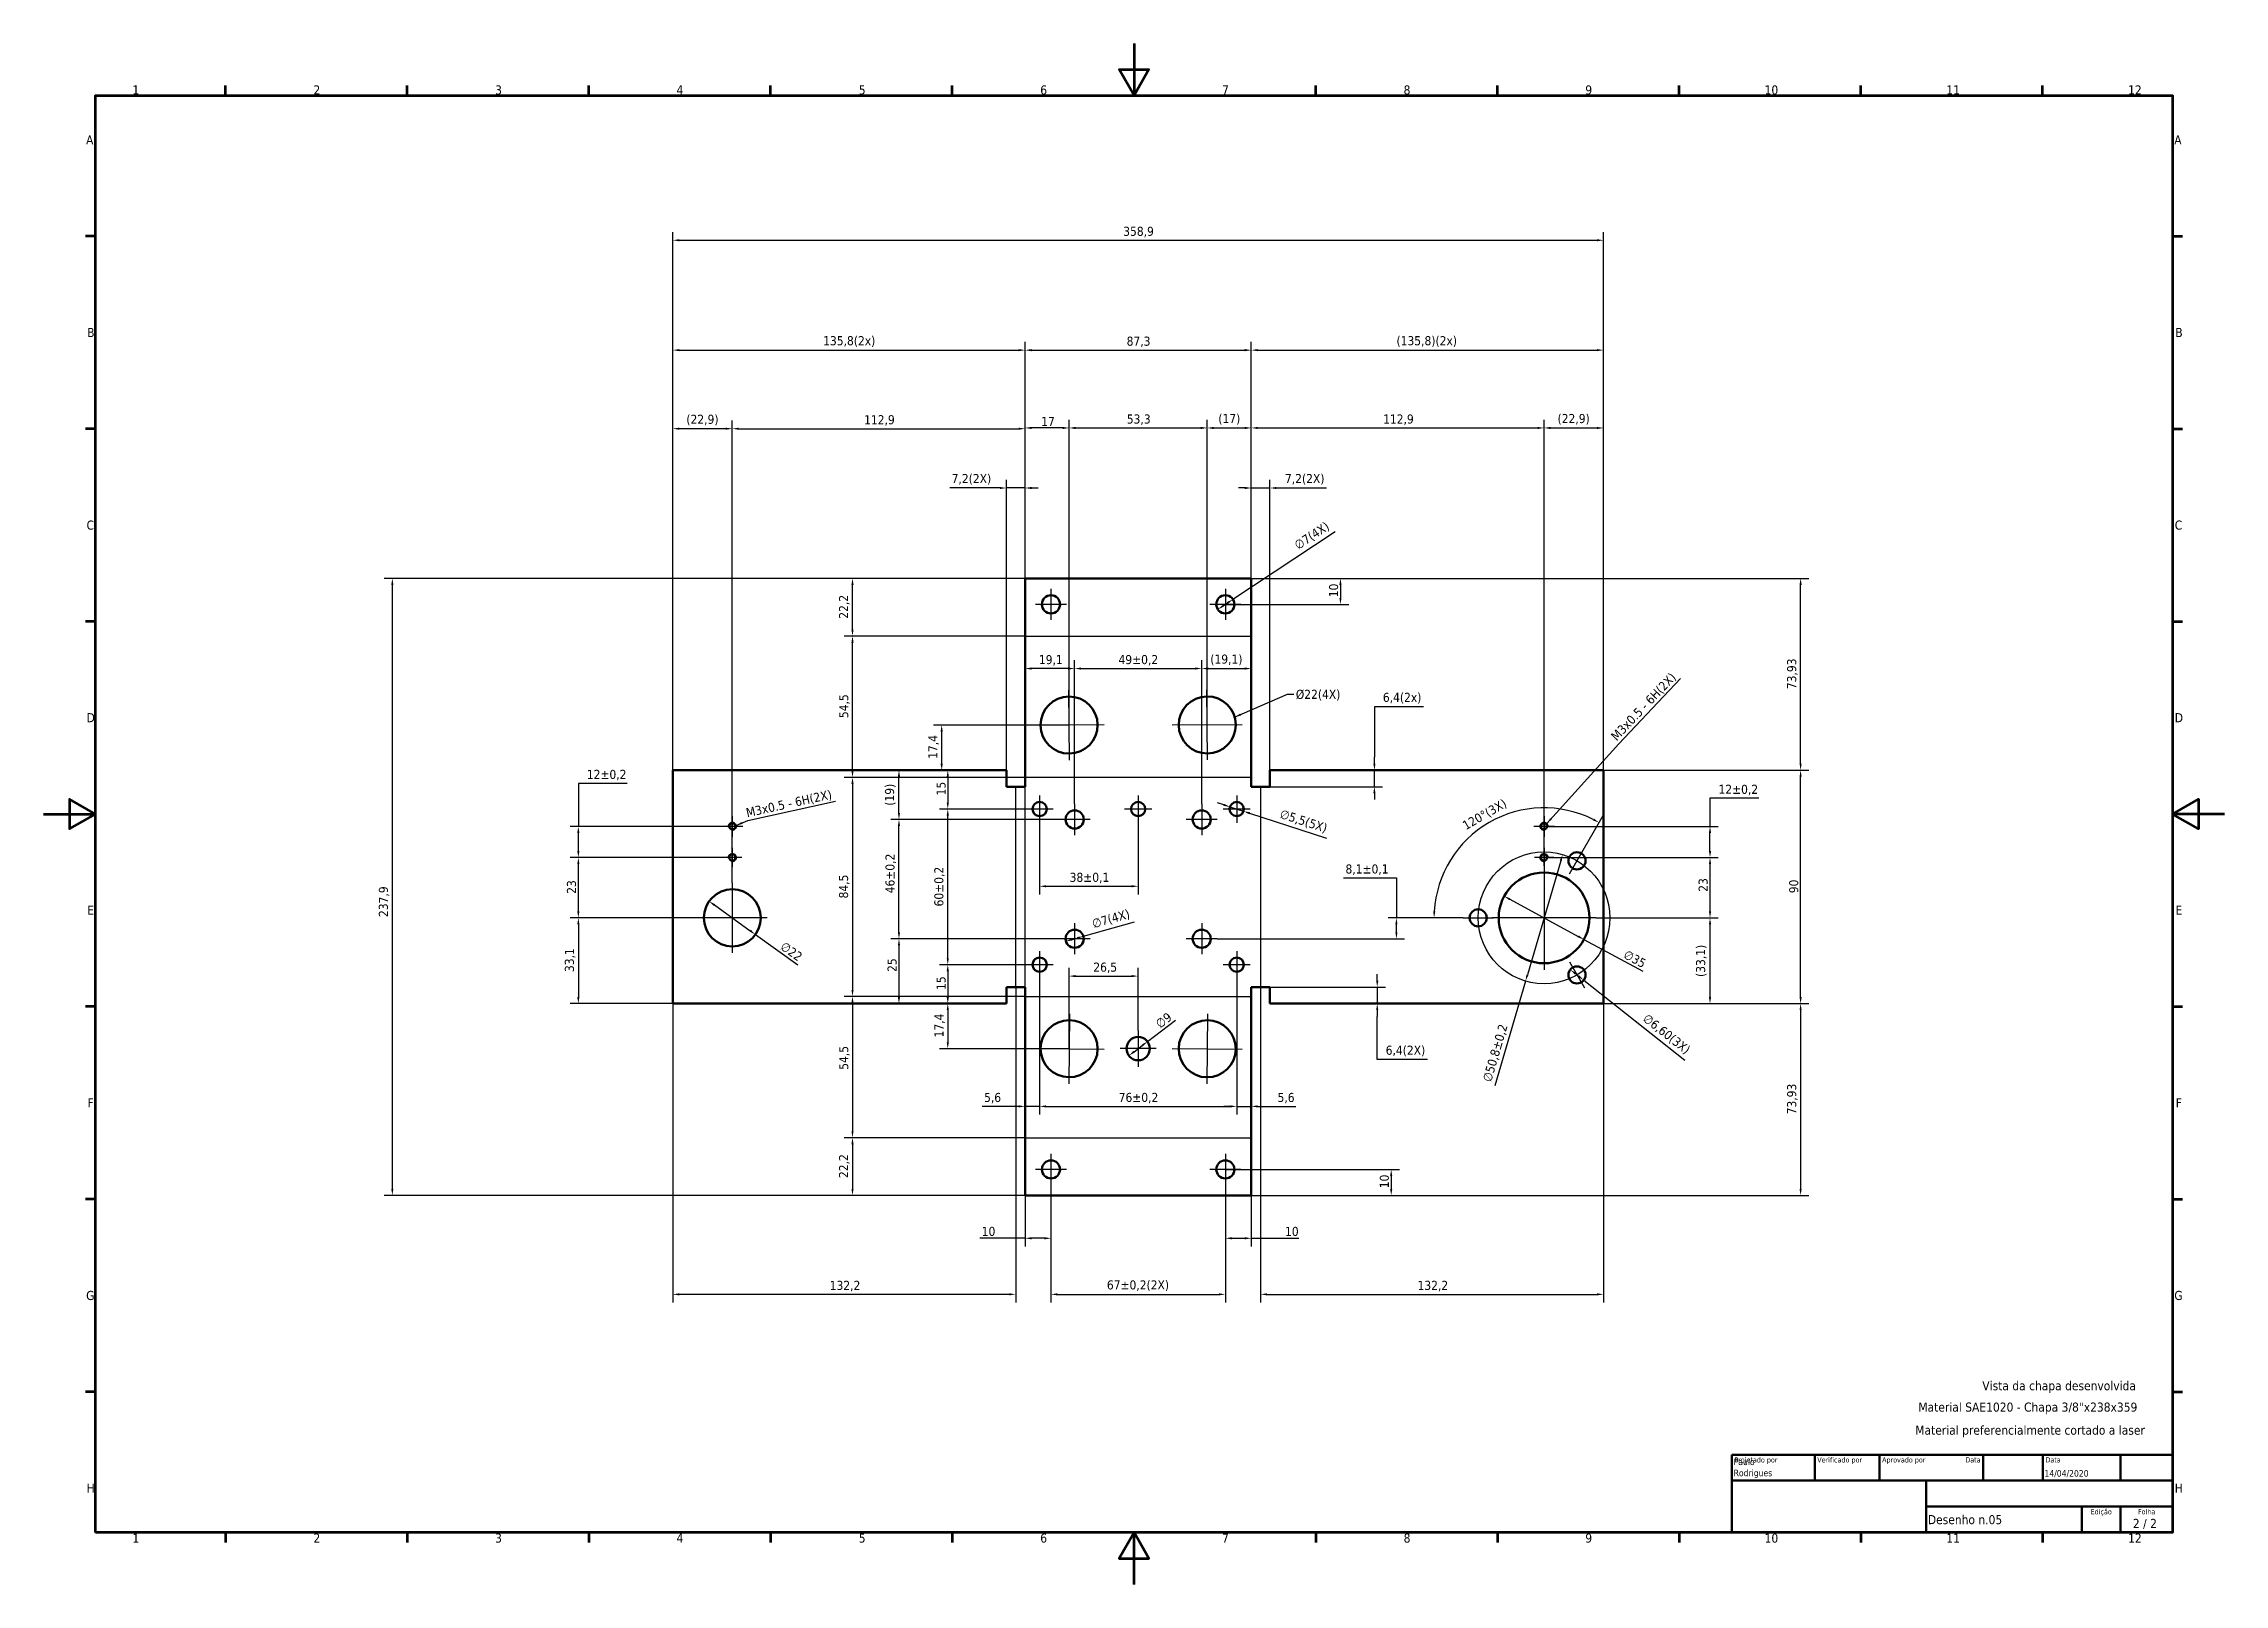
# Model space of a CAD drawing. Header units: millimetres. Extents: x 0 to 841, y 0 to 594.
import ezdxf
from ezdxf.enums import TextEntityAlignment as Align

# ---------------------------------------------------------------- set-up
doc = ezdxf.new("R2010")
doc.units = ezdxf.units.MM
for name, color, linetype, lineweight in [('Borda (ISO)', 7, 'Continuous', 70), ('Dimensão (ISO)', 7, 'Continuous', 25), ('Estreito visível (ISO)', 7, 'Continuous', 35), ('Linha de centro (ISO)', 7, 'Continuous', 25), ('Linha de centro curva (ISO)', 7, 'Continuous', 25), ('Marca de centro (ISO)', 7, 'Continuous', 25), ('Símbolo (ISO)', 7, 'Continuous', 25), ('Título (ISO)', 7, 'Continuous', 50), ('Visível (ISO)', 7, 'Continuous', 50)]:
    doc.layers.add(name, color=color, linetype=linetype, lineweight=lineweight)
doc.styles.add('Estilo de texto13', font='tahoma.ttf')
doc.styles.add('Estilo de texto14', font='tahoma.ttf')
doc.styles.add('Texto da nota (ISO)', font='tahoma.ttf')
doc.dimstyles.new('Padrão (ISO)', dxfattribs={"dimtxt": 3.5, "dimasz": 2.5, "dimexe": 3.175, "dimexo": 0, "dimgap": 0.762, "dimtad": 1, "dimrnd": 1e-08, "dimzin": 0, "dimtxsty": 'Texto da nota (ISO)', "dimcen": 0.09, "dimdle": 10, "dimclrd": 256, "dimclre": 256, "dimclrt": 256, "dimazin": 0, "dimtfac": 1.001486, "dimtmove": 0, "dimatfit": 3, "dimfxl": 1, "dimtolj": 1, "dimtzin": 0, "dimlwd": -1, "dimlwe": -1, "dimarcsym": 0})
doc.dimstyles.new('Padrão (ISO)$7', dxfattribs={"dimtxt": 3.5, "dimasz": 2.5, "dimexe": 3.175, "dimexo": 0, "dimgap": 0.762, "dimtad": 1, "dimrnd": 1e-08, "dimzin": 0, "dimtxsty": 'Texto da nota (ISO)', "dimcen": 0.09, "dimdle": 10, "dimclrd": 256, "dimclre": 256, "dimclrt": 256, "dimazin": 0, "dimtfac": 1.001486, "dimtmove": 0, "dimatfit": 3, "dimfxl": 1, "dimtolj": 1, "dimtzin": 0, "dimlwd": -1, "dimlwe": -1, "dimarcsym": 0})
doc.dimstyles.new('Padrão - Método 1b (ISO)$7', dxfattribs={"dimtxt": 3.5, "dimasz": 2.5, "dimexe": 3.175, "dimexo": 0, "dimgap": 0.762, "dimtad": 1, "dimtoh": 1, "dimrnd": 1e-08, "dimtxsty": 'Texto da nota (ISO)', "dimcen": 0.09, "dimdle": 10, "dimclrd": 256, "dimclre": 256, "dimclrt": 256, "dimazin": 2, "dimtfac": 1, "dimtmove": 0, "dimatfit": 3, "dimfxl": 1, "dimtolj": 1, "dimlwd": -1, "dimlwe": -1, "dimarcsym": 0})

msp = doc.modelspace()

# ---------------------------------------------------------------- texts
at = {"layer": 'Símbolo (ISO)', "char_height": 3.5, "attachment_point": 1, "style": 'Texto da nota (ISO)'}
for s, insert, width in [('{\\fTahoma|b0|i0;Ø22(4X)}', (482.902, 344.888), 17.76661), ('{\\fTahoma|b0|i0;Vista da chapa desenvolvida}', (747.643, 78.329), 59.92545), ('{\\fTahoma|b0|i0;Material SAE1020 - Chapa 3/8"x238x359}', (722.975, 70.089), 86.21515), ('{\\fTahoma|b0|i0;Material preferencialmente cortado a laser}', (721.789, 61.203), 89.70381)]:
    msp.add_mtext(s, dxfattribs=dict(at, insert=insert, width=width))
at = {"layer": 'Símbolo (ISO)', "char_height": 3.5, "width": 35.51902, "attachment_point": 7, "line_spacing_factor": 0.6125, "style": 'Texto da nota (ISO)'}
for insert, rotation in [((607.091, 324.516), 46.544564), ((271.457, 295.11), 12.434928)]:
    msp.add_mtext('{M3x0.5 - 6H(2X)}', dxfattribs=dict(at, insert=insert, rotation=rotation))

# ---------------------------------------------------------------- blocks, each defined once
blk = doc.blocks.new('Bordas Borda padrão')
at = {"layer": 'Borda (ISO)'}
for p, q in [((70.08, 574), (70.08, 577.9)), ((140.17, 574), (140.17, 577.9)), ((210.25, 574), (210.25, 577.9)), ((280.33, 574), (280.33, 577.9)), ((350.42, 574), (350.42, 577.9)), ((490.58, 574), (490.58, 577.9)), ((560.67, 574), (560.67, 577.9)), ((630.75, 574), (630.75, 577.9)), ((700.83, 574), (700.83, 577.9)), ((770.92, 574), (770.92, 577.9)), ((20, 519.75), (16.1, 519.75)), ((821, 519.75), (824.9, 519.75)), ((20, 445.5), (16.1, 445.5)), ((821, 445.5), (824.9, 445.5)), ((20, 371.25), (16.1, 371.25)), ((821, 371.25), (824.9, 371.25)), ((20, 222.75), (16.1, 222.75)), ((821, 222.75), (824.9, 222.75)), ((20, 148.5), (16.1, 148.5)), ((821, 148.5), (824.9, 148.5)), ((20, 74.25), (16.1, 74.25)), ((821, 74.25), (824.9, 74.25)), ((70.08, 20), (70.08, 16.1)), ((140.17, 20), (140.17, 16.1)), ((210.25, 20), (210.25, 16.1)), ((280.33, 20), (280.33, 16.1)), ((350.42, 20), (350.42, 16.1)), ((490.58, 20), (490.58, 16.1)), ((560.67, 20), (560.67, 16.1)), ((630.75, 20), (630.75, 16.1)), ((700.83, 20), (700.83, 16.1)), ((770.92, 20), (770.92, 16.1))]:
    blk.add_line(p, q, dxfattribs=at)
at = {"layer": 'Borda (ISO)', "flags": 128}
for points in [[(420.5, 594), (420.5, 574), (414.73, 584), (426.27, 584), (420.5, 574)], [(20, 20), (20, 574), (821, 574), (821, 20), (20, 20)], [(0, 297), (20, 297), (10, 302.77), (10, 291.23), (20, 297)], [(841, 297), (821, 297), (831, 302.77), (831, 291.23), (821, 297)], [(420.5, 0), (420.5, 20), (414.73, 10), (426.27, 10), (420.5, 20)]]:
    blk.add_lwpolyline(points, dxfattribs=at)
at = {"layer": 'Borda (ISO)', "char_height": 3.5, "attachment_point": 7, "style": 'Texto da nota (ISO)'}
for s, insert in [('1', (34.25, 574.4)), ('2', (104.06, 574.4)), ('3', (174.12, 574.33)), ('4', (244.07, 574.4)), ('5', (314.35, 574.33)), ('6', (384.34, 574.33)), ('7', (454.46, 574.4)), ('8', (524.48, 574.32)), ('9', (594.55, 574.33)), ('10', (663.69, 574.33)), ('11', (733.77, 574.4)), ('12', (803.86, 574.4)), ('A', (16.36, 555.13)), ('A', (821.66, 555.13)), ('B', (16.78, 480.88)), ('B', (822.08, 480.88)), ('C', (16.56, 406.56)), ('C', (821.86, 406.56)), ('D', (16.57, 332.38)), ('D', (821.87, 332.38)), ('E', (16.85, 258.13)), ('E', (822.15, 258.13)), ('F', (16.94, 183.88)), ('F', (822.24, 183.88)), ('G', (16.4, 109.56)), ('G', (821.7, 109.56)), ('H', (16.57, 35.38)), ('H', (821.87, 35.38)), ('1', (34.25, 16.1)), ('2', (104.06, 16.1)), ('3', (174.12, 16.03)), ('4', (244.07, 16.1)), ('5', (314.35, 16.03)), ('6', (384.34, 16.03)), ('7', (454.46, 16.1)), ('8', (524.48, 16.02)), ('9', (594.55, 16.03)), ('10', (663.69, 16.03)), ('11', (733.77, 16.1)), ('12', (803.86, 16.1))]:
    blk.add_mtext(s, dxfattribs=dict(at, insert=insert))
blk = doc.blocks.new('Blocos de títulos ISO')
at = {"layer": 'Título (ISO)'}
for p, q in [((270.07, 130), (100.07, 130)), ((100.07, 130), (100.07, 100)), ((132.07, 120), (132.07, 130)), ((157.07, 120), (157.07, 130)), ((197.07, 120), (197.07, 130)), ((220.07, 120), (220.07, 130)), ((250.07, 120), (250.07, 130)), ((270.07, 100), (270.07, 130)), ((100.07, 120), (270.07, 120)), ((175.07, 120), (175.07, 100)), ((270.07, 110), (175.07, 110)), ((235.07, 100), (235.07, 110)), ((250.07, 100), (250.07, 110)), ((100.07, 100), (270.07, 100))]:
    blk.add_line(p, q, dxfattribs=at)
at = {"layer": 'Título (ISO)', "style": 'Estilo de texto14'}
for s, p in [('Projetado por', (101.07, 129)), ('Verificado por', (133.07, 129)), ('Aprovado por', (158.07, 129)), ('Data', (221.07, 129))]:
    blk.add_text(s, height=2, dxfattribs=at).set_placement(p, align=Align.TOP_LEFT)
blk.add_text('Data', height=2, dxfattribs=at).set_placement((196.07, 129), align=Align.TOP_RIGHT)
for s, p in [('Edição', (242.57, 109)), ('Folha', (260.07, 109))]:
    blk.add_text(s, height=2, dxfattribs=at).set_placement(p, align=Align.TOP_CENTER)
at = {"layer": 'Título (ISO)', "style": 'Texto da nota (ISO)'}
blk.add_text('2 / 2 ', height=3.5, dxfattribs=at).set_placement((260.07, 103.5), align=Align.MIDDLE_CENTER)
at = {"layer": 'Título (ISO)'}
for tag, p, height, style in [('AUTOR_001', (100.82, 125.99), 2.5, 'Estilo de texto13'), ('AUTOR_002', (100.82, 121.71), 2.5, 'Estilo de texto13'), ('DATA_DE_CRIAÇÃO_001', (220.69, 121.54), 2.5, 'Estilo de texto13'), ('NÚMERO_DA_PEÇA_001', (175.72, 103.21), 3.5, 'Texto da nota (ISO)')]:
    blk.add_attdef(tag, p, '', height=height, dxfattribs=dict(at, style=style))
at = {"layer": 'Título (ISO)', "style": 'Estilo de texto13'}
for tag, p in [('VERIFICADO_POR', (133.07, 121)), ('APROVADO_POR_ENG.', (158.07, 121))]:
    blk.add_attdef(tag, text='', height=2.5, dxfattribs=at).set_placement(p, align=Align.BOTTOM_LEFT)
blk.add_attdef('DATA_DE_APROVAÇÃO_DA_ENG.', text='', height=2.5, dxfattribs=at).set_placement((196.07, 121), align=Align.BOTTOM_RIGHT)
at = {"layer": 'Título (ISO)', "style": 'Texto da nota (ISO)'}
for tag, p in [('EMPRESA', (137.41, 109.96)), ('TÍTULO', (222.57, 115)), ('NÚMERO_DE_REVISÃO', (242.57, 103.5))]:
    blk.add_attdef(tag, text='', height=3.5, dxfattribs=at).set_placement(p, align=Align.MIDDLE_CENTER)
blk = doc.blocks.new('*D5')
at = {"layer": 'Defpoints', "color": 0, "transparency": 16777216}
for p in [(378.48, 387.83), (134.48, 149.97), (378.48, 149.97)]:
    blk.add_point(p, dxfattribs=at)
at = {"layer": 'Dimensão (ISO)', "transparency": 16777216}
for p, q in [((378.48, 387.83), (131.3, 387.83)), ((134.48, 385.33), (134.48, 152.47)), ((378.48, 149.97), (131.3, 149.97))]:
    blk.add_line(p, q, dxfattribs=at)
for points in [[(134.06, 385.33), (134.9, 385.33), (134.48, 387.83)], [(134.06, 152.47), (134.9, 152.47), (134.48, 149.97)]]:
    blk.add_solid(points, dxfattribs=at)
at = {"layer": 'Dimensão (ISO)', "transparency": 16777216, "insert": (129.28, 257.28), "char_height": 3.5, "attachment_point": 1, "rotation": 90, "style": 'Texto da nota (ISO)'}
blk.add_mtext('\\A1;237,9', dxfattribs=at)
blk = doc.blocks.new('*D6')
at = {"layer": 'Defpoints', "color": 0, "transparency": 16777216}
for p in [(601.57, 518.19), (242.65, 313.9), (601.57, 313.9)]:
    blk.add_point(p, dxfattribs=at)
at = {"layer": 'Dimensão (ISO)', "transparency": 16777216}
for p, q in [((242.65, 313.9), (242.65, 521.37)), ((245.15, 518.19), (599.07, 518.19)), ((601.57, 313.9), (601.57, 521.37))]:
    blk.add_line(p, q, dxfattribs=at)
for points in [[(245.15, 518.61), (245.15, 517.78), (242.65, 518.19)], [(599.07, 518.61), (599.07, 517.78), (601.57, 518.19)]]:
    blk.add_solid(points, dxfattribs=at)
at = {"layer": 'Dimensão (ISO)', "transparency": 16777216, "insert": (416.34, 523.4), "char_height": 3.5, "attachment_point": 1, "style": 'Texto da nota (ISO)'}
blk.add_mtext('\\A1;358,9', dxfattribs=at)
blk = doc.blocks.new('*D7')
at = {"layer": 'Defpoints', "color": 0, "transparency": 16777216}
for p in [(378.48, 172.2), (311.94, 149.97), (378.48, 149.97)]:
    blk.add_point(p, dxfattribs=at)
at = {"layer": 'Dimensão (ISO)', "transparency": 16777216}
for p, q in [((378.48, 172.2), (308.77, 172.2)), ((311.94, 169.7), (311.94, 152.47)), ((378.48, 149.97), (308.77, 149.97))]:
    blk.add_line(p, q, dxfattribs=at)
for points in [[(311.53, 169.7), (312.36, 169.7), (311.94, 172.2)], [(311.53, 152.47), (312.36, 152.47), (311.94, 149.97)]]:
    blk.add_solid(points, dxfattribs=at)
at = {"layer": 'Dimensão (ISO)', "transparency": 16777216, "insert": (306.74, 156.65), "char_height": 3.5, "attachment_point": 1, "rotation": 90, "style": 'Texto da nota (ISO)'}
blk.add_mtext('\\A1;22,2', dxfattribs=at)
blk = doc.blocks.new('*D8')
at = {"layer": 'Defpoints', "color": 0, "transparency": 16777216}
for p in [(378.48, 226.67), (311.94, 172.2), (378.48, 172.2)]:
    blk.add_point(p, dxfattribs=at)
at = {"layer": 'Dimensão (ISO)', "transparency": 16777216}
for p, q in [((378.48, 226.67), (308.77, 226.67)), ((311.94, 224.17), (311.94, 174.7)), ((378.48, 172.2), (308.77, 172.2))]:
    blk.add_line(p, q, dxfattribs=at)
for points in [[(311.53, 224.17), (312.36, 224.17), (311.94, 226.67)], [(311.53, 174.7), (312.36, 174.7), (311.94, 172.2)]]:
    blk.add_solid(points, dxfattribs=at)
at = {"layer": 'Dimensão (ISO)', "transparency": 16777216, "insert": (306.81, 198.37), "char_height": 3.5, "attachment_point": 1, "rotation": 90, "style": 'Texto da nota (ISO)'}
blk.add_mtext('\\A1;54,5', dxfattribs=at)
blk = doc.blocks.new('*D9')
at = {"layer": 'Defpoints', "color": 0, "transparency": 16777216}
for p in [(469.34, 230.27), (601.57, 223.9), (601.57, 111.81)]:
    blk.add_point(p, dxfattribs=at)
at = {"layer": 'Dimensão (ISO)', "transparency": 16777216}
for p, q in [((469.34, 230.27), (469.34, 108.64)), ((601.57, 223.9), (601.57, 108.64)), ((471.84, 111.81), (599.07, 111.81))]:
    blk.add_line(p, q, dxfattribs=at)
for points in [[(471.84, 112.23), (471.84, 111.4), (469.34, 111.81)], [(599.07, 112.23), (599.07, 111.4), (601.57, 111.81)]]:
    blk.add_solid(points, dxfattribs=at)
at = {"layer": 'Dimensão (ISO)', "transparency": 16777216, "insert": (529.84, 117.02), "char_height": 3.5, "attachment_point": 1, "style": 'Texto da nota (ISO)'}
blk.add_mtext('\\A1;132,2', dxfattribs=at)
blk = doc.blocks.new('*D10')
at = {"layer": 'Defpoints', "color": 0, "transparency": 16777216}
for p in [(374.88, 230.27), (242.65, 223.9), (242.65, 111.81)]:
    blk.add_point(p, dxfattribs=at)
at = {"layer": 'Dimensão (ISO)', "transparency": 16777216}
for p, q in [((374.88, 230.27), (374.88, 108.64)), ((242.65, 223.9), (242.65, 108.64)), ((372.38, 111.81), (245.15, 111.81))]:
    blk.add_line(p, q, dxfattribs=at)
for points in [[(245.15, 112.23), (245.15, 111.4), (242.65, 111.81)], [(372.38, 112.23), (372.38, 111.4), (374.88, 111.81)]]:
    blk.add_solid(points, dxfattribs=at)
at = {"layer": 'Dimensão (ISO)', "transparency": 16777216, "insert": (303.15, 117.02), "char_height": 3.5, "attachment_point": 1, "style": 'Texto da nota (ISO)'}
blk.add_mtext('\\A1;132,2', dxfattribs=at)
blk = doc.blocks.new('*D11')
at = {"layer": 'Defpoints', "color": 0, "transparency": 16777216}
for p in [(378.48, 311.13), (311.94, 226.67), (378.48, 226.67)]:
    blk.add_point(p, dxfattribs=at)
at = {"layer": 'Dimensão (ISO)', "transparency": 16777216}
for p, q in [((378.48, 311.13), (308.77, 311.13)), ((311.94, 308.63), (311.94, 229.17)), ((378.48, 226.67), (308.77, 226.67))]:
    blk.add_line(p, q, dxfattribs=at)
for points in [[(311.53, 308.63), (312.36, 308.63), (311.94, 311.13)], [(311.53, 229.17), (312.36, 229.17), (311.94, 226.67)]]:
    blk.add_solid(points, dxfattribs=at)
at = {"layer": 'Dimensão (ISO)', "transparency": 16777216, "insert": (306.73, 264.44), "char_height": 3.5, "attachment_point": 1, "rotation": 90, "style": 'Texto da nota (ISO)'}
blk.add_mtext('\\A1;84,5', dxfattribs=at)
blk = doc.blocks.new('*D12')
at = {"layer": 'Defpoints', "color": 0, "transparency": 16777216}
for p in [(311.94, 365.6), (378.48, 365.6), (378.48, 311.13)]:
    blk.add_point(p, dxfattribs=at)
at = {"layer": 'Dimensão (ISO)', "transparency": 16777216}
for p, q in [((378.48, 365.6), (308.77, 365.6)), ((311.94, 313.63), (311.94, 363.1)), ((378.48, 311.13), (308.77, 311.13))]:
    blk.add_line(p, q, dxfattribs=at)
for points in [[(311.53, 363.1), (312.36, 363.1), (311.94, 365.6)], [(311.53, 313.63), (312.36, 313.63), (311.94, 311.13)]]:
    blk.add_solid(points, dxfattribs=at)
at = {"layer": 'Dimensão (ISO)', "transparency": 16777216, "insert": (306.81, 333.97), "char_height": 3.5, "attachment_point": 1, "rotation": 90, "style": 'Texto da nota (ISO)'}
blk.add_mtext('\\A1;54,5', dxfattribs=at)
blk = doc.blocks.new('*D13')
at = {"layer": 'Defpoints', "color": 0, "transparency": 16777216}
for p in [(311.94, 387.83), (378.48, 387.83), (378.48, 365.6)]:
    blk.add_point(p, dxfattribs=at)
at = {"layer": 'Dimensão (ISO)', "transparency": 16777216}
for p, q in [((378.48, 387.83), (308.77, 387.83)), ((311.94, 368.1), (311.94, 385.33)), ((378.48, 365.6), (308.77, 365.6))]:
    blk.add_line(p, q, dxfattribs=at)
for points in [[(311.53, 385.33), (312.36, 385.33), (311.94, 387.83)], [(311.53, 368.1), (312.36, 368.1), (311.94, 365.6)]]:
    blk.add_solid(points, dxfattribs=at)
at = {"layer": 'Dimensão (ISO)', "transparency": 16777216, "insert": (306.74, 372.28), "char_height": 3.5, "attachment_point": 1, "rotation": 90, "style": 'Texto da nota (ISO)'}
blk.add_mtext('\\A1;22,2', dxfattribs=at)
blk = doc.blocks.new('*D14')
at = {"layer": 'Defpoints', "color": 0, "transparency": 16777216}
for p in [(465.74, 422.69), (465.74, 387.83), (472.94, 313.9)]:
    blk.add_point(p, dxfattribs=at)
at = {"layer": 'Dimensão (ISO)', "transparency": 16777216}
for p, q in [((463.24, 422.69), (460.74, 422.69)), ((465.74, 387.83), (465.74, 425.86)), ((465.74, 422.69), (472.94, 422.69)), ((472.94, 313.9), (472.94, 425.86)), ((475.44, 422.69), (494.8, 422.69))]:
    blk.add_line(p, q, dxfattribs=at)
for points in [[(463.24, 423.1), (463.24, 422.27), (465.74, 422.69)], [(475.44, 423.1), (475.44, 422.27), (472.94, 422.69)]]:
    blk.add_solid(points, dxfattribs=at)
at = {"layer": 'Dimensão (ISO)', "transparency": 16777216, "insert": (478.71, 428.08), "char_height": 3.5, "attachment_point": 1, "style": 'Texto da nota (ISO)'}
blk.add_mtext('\\A1;\\fTahoma|b0|i0;\\H3.5000;7,2(2X)', dxfattribs=at)
blk = doc.blocks.new('*D15')
at = {"layer": 'Defpoints', "color": 0, "transparency": 16777216}
for p in [(378.48, 475.83), (378.48, 387.83), (242.65, 313.9)]:
    blk.add_point(p, dxfattribs=at)
at = {"layer": 'Dimensão (ISO)', "transparency": 16777216}
for p, q in [((242.65, 313.9), (242.65, 479)), ((245.15, 475.83), (375.98, 475.83)), ((378.48, 387.83), (378.48, 479))]:
    blk.add_line(p, q, dxfattribs=at)
for points in [[(245.15, 476.25), (245.15, 475.41), (242.65, 475.83)], [(375.98, 476.25), (375.98, 475.41), (378.48, 475.83)]]:
    blk.add_solid(points, dxfattribs=at)
at = {"layer": 'Dimensão (ISO)', "transparency": 16777216, "insert": (300.62, 481.22), "char_height": 3.5, "attachment_point": 1, "style": 'Texto da nota (ISO)'}
blk.add_mtext('\\A1;\\fTahoma|b0|i0;\\H3.5000;135,8(2x)', dxfattribs=at)
blk = doc.blocks.new('*D16')
at = {"layer": 'Defpoints', "color": 0, "transparency": 16777216}
for p in [(601.57, 475.83), (465.74, 387.83), (601.57, 313.9)]:
    blk.add_point(p, dxfattribs=at)
at = {"layer": 'Dimensão (ISO)', "transparency": 16777216}
for p, q in [((465.74, 387.83), (465.74, 479)), ((468.24, 475.83), (599.07, 475.83)), ((601.57, 313.9), (601.57, 479))]:
    blk.add_line(p, q, dxfattribs=at)
for points in [[(468.24, 476.25), (468.24, 475.41), (465.74, 475.83)], [(599.07, 476.25), (599.07, 475.41), (601.57, 475.83)]]:
    blk.add_solid(points, dxfattribs=at)
at = {"layer": 'Dimensão (ISO)', "transparency": 16777216, "insert": (521.73, 481.22), "char_height": 3.5, "attachment_point": 1, "style": 'Texto da nota (ISO)'}
blk.add_mtext('\\A1;\\fTahoma|b0|i0;\\H3.5000;(135,8)(2x)', dxfattribs=at)
blk = doc.blocks.new('*D17')
at = {"layer": 'Defpoints', "color": 0, "transparency": 16777216}
for p in [(465.74, 475.83), (378.48, 387.83), (465.74, 387.83)]:
    blk.add_point(p, dxfattribs=at)
at = {"layer": 'Dimensão (ISO)', "transparency": 16777216}
for p, q in [((378.48, 387.83), (378.48, 479)), ((380.98, 475.83), (463.24, 475.83)), ((465.74, 387.83), (465.74, 479))]:
    blk.add_line(p, q, dxfattribs=at)
for points in [[(380.98, 476.25), (380.98, 475.41), (378.48, 475.83)], [(463.24, 476.25), (463.24, 475.41), (465.74, 475.83)]]:
    blk.add_solid(points, dxfattribs=at)
at = {"layer": 'Dimensão (ISO)', "transparency": 16777216, "insert": (417.66, 481.04), "char_height": 3.5, "attachment_point": 1, "style": 'Texto da nota (ISO)'}
blk.add_mtext('\\A1;87,3', dxfattribs=at)
blk = doc.blocks.new('*D18')
at = {"layer": 'Defpoints', "color": 0, "transparency": 16777216}
for p in [(378.48, 422.69), (378.48, 387.83), (371.28, 313.9)]:
    blk.add_point(p, dxfattribs=at)
at = {"layer": 'Dimensão (ISO)', "transparency": 16777216}
for p, q in [((368.78, 422.69), (349.42, 422.69)), ((371.28, 313.9), (371.28, 425.86)), ((378.48, 422.69), (371.28, 422.69)), ((378.48, 387.83), (378.48, 425.86)), ((380.98, 422.69), (383.48, 422.69))]:
    blk.add_line(p, q, dxfattribs=at)
for points in [[(368.78, 423.1), (368.78, 422.27), (371.28, 422.69)], [(380.98, 423.1), (380.98, 422.27), (378.48, 422.69)]]:
    blk.add_solid(points, dxfattribs=at)
at = {"layer": 'Dimensão (ISO)', "transparency": 16777216, "insert": (350.18, 428.08), "char_height": 3.5, "attachment_point": 1, "style": 'Texto da nota (ISO)'}
blk.add_mtext('\\A1;\\fTahoma|b0|i0;\\H3.5000;7,2(2X)', dxfattribs=at)
blk = doc.blocks.new('*D19')
at = {"layer": 'Defpoints', "color": 0, "transparency": 16777216}
for p in [(601.57, 223.9), (465.74, 149.97), (677.57, 149.97)]:
    blk.add_point(p, dxfattribs=at)
at = {"layer": 'Dimensão (ISO)', "transparency": 16777216}
for p, q in [((601.57, 223.9), (680.75, 223.9)), ((677.57, 221.4), (677.57, 152.47)), ((465.74, 149.97), (680.75, 149.97))]:
    blk.add_line(p, q, dxfattribs=at)
for points in [[(677.16, 221.4), (677.99, 221.4), (677.57, 223.9)], [(677.16, 152.47), (677.99, 152.47), (677.57, 149.97)]]:
    blk.add_solid(points, dxfattribs=at)
at = {"layer": 'Dimensão (ISO)', "transparency": 16777216, "insert": (672.37, 181.2), "char_height": 3.5, "attachment_point": 1, "rotation": 90, "style": 'Texto da nota (ISO)'}
blk.add_mtext('\\A1;73,93', dxfattribs=at)
blk = doc.blocks.new('*D20')
at = {"layer": 'Defpoints', "color": 0, "transparency": 16777216}
for p in [(601.57, 313.9), (677.57, 313.9), (601.57, 223.9)]:
    blk.add_point(p, dxfattribs=at)
at = {"layer": 'Dimensão (ISO)', "transparency": 16777216}
for p, q in [((601.57, 313.9), (680.75, 313.9)), ((677.57, 226.4), (677.57, 311.4)), ((601.57, 223.9), (680.75, 223.9))]:
    blk.add_line(p, q, dxfattribs=at)
for points in [[(677.16, 311.4), (677.99, 311.4), (677.57, 313.9)], [(677.16, 226.4), (677.99, 226.4), (677.57, 223.9)]]:
    blk.add_solid(points, dxfattribs=at)
at = {"layer": 'Dimensão (ISO)', "transparency": 16777216, "insert": (673.17, 266.45), "char_height": 3.5, "attachment_point": 1, "rotation": 90, "style": 'Texto da nota (ISO)'}
blk.add_mtext('\\A1;90', dxfattribs=at)
blk = doc.blocks.new('*D21')
at = {"layer": 'Defpoints', "color": 0, "transparency": 16777216}
for p in [(465.74, 387.83), (677.57, 387.83), (601.57, 313.9)]:
    blk.add_point(p, dxfattribs=at)
at = {"layer": 'Dimensão (ISO)', "transparency": 16777216}
for p, q in [((465.74, 387.83), (680.75, 387.83)), ((677.57, 316.4), (677.57, 385.33)), ((601.57, 313.9), (680.75, 313.9))]:
    blk.add_line(p, q, dxfattribs=at)
for points in [[(677.16, 385.33), (677.99, 385.33), (677.57, 387.83)], [(677.16, 316.4), (677.99, 316.4), (677.57, 313.9)]]:
    blk.add_solid(points, dxfattribs=at)
at = {"layer": 'Dimensão (ISO)', "transparency": 16777216, "insert": (672.37, 345.13), "char_height": 3.5, "attachment_point": 1, "rotation": 90, "style": 'Texto da nota (ISO)'}
blk.add_mtext('\\A1;73,93', dxfattribs=at)
blk = doc.blocks.new('*D22')
at = {"layer": 'Defpoints', "color": 0, "transparency": 16777216}
for p in [(455.74, 159.97), (465.74, 149.97), (519.69, 149.97)]:
    blk.add_point(p, dxfattribs=at)
at = {"layer": 'Dimensão (ISO)', "transparency": 16777216}
for p, q in [((455.74, 159.97), (522.86, 159.97)), ((519.69, 157.47), (519.69, 152.47)), ((465.74, 149.97), (522.86, 149.97))]:
    blk.add_line(p, q, dxfattribs=at)
for points in [[(519.27, 157.47), (520.1, 157.47), (519.69, 159.97)], [(519.27, 152.47), (520.1, 152.47), (519.69, 149.97)]]:
    blk.add_solid(points, dxfattribs=at)
at = {"layer": 'Dimensão (ISO)', "transparency": 16777216, "insert": (515.28, 152.71), "char_height": 3.5, "attachment_point": 1, "rotation": 90, "style": 'Texto da nota (ISO)'}
blk.add_mtext('\\A1;10', dxfattribs=at)
blk = doc.blocks.new('*D23')
at = {"layer": 'Defpoints', "color": 0, "transparency": 16777216}
for p in [(388.48, 153.97), (455.74, 153.97), (455.74, 111.81)]:
    blk.add_point(p, dxfattribs=at)
at = {"layer": 'Dimensão (ISO)', "transparency": 16777216}
for p, q in [((388.48, 153.97), (388.48, 108.64)), ((455.74, 153.97), (455.74, 108.64)), ((390.98, 111.81), (453.24, 111.81))]:
    blk.add_line(p, q, dxfattribs=at)
for points in [[(390.98, 112.23), (390.98, 111.4), (388.48, 111.81)], [(453.24, 112.23), (453.24, 111.4), (455.74, 111.81)]]:
    blk.add_solid(points, dxfattribs=at)
at = {"layer": 'Dimensão (ISO)', "transparency": 16777216, "insert": (410.04, 117.2), "char_height": 3.5, "attachment_point": 1, "style": 'Texto da nota (ISO)'}
blk.add_mtext('\\A1;\\fTahoma|b0|i0;\\H3.5000;67{\\H3.5052;±0,2}(2X)', dxfattribs=at)
blk = doc.blocks.new('*D24')
at = {"layer": 'Defpoints', "color": 0, "transparency": 16777216}
for p in [(455.74, 153.97), (465.74, 149.97), (455.74, 133.43)]:
    blk.add_point(p, dxfattribs=at)
at = {"layer": 'Dimensão (ISO)', "transparency": 16777216}
for p, q in [((455.74, 153.97), (455.74, 130.26)), ((465.74, 149.97), (465.74, 130.26)), ((458.24, 133.43), (463.24, 133.43)), ((465.74, 133.43), (484.04, 133.43))]:
    blk.add_line(p, q, dxfattribs=at)
for points in [[(458.24, 133.85), (458.24, 133.01), (455.74, 133.43)], [(463.24, 133.85), (463.24, 133.01), (465.74, 133.43)]]:
    blk.add_solid(points, dxfattribs=at)
at = {"layer": 'Dimensão (ISO)', "transparency": 16777216, "insert": (478.74, 137.84), "char_height": 3.5, "attachment_point": 1, "style": 'Texto da nota (ISO)'}
blk.add_mtext('\\A1;10', dxfattribs=at)
blk = doc.blocks.new('*D25')
at = {"layer": 'Defpoints', "color": 0, "transparency": 16777216}
for p in [(388.48, 153.97), (378.48, 149.97), (378.48, 133.43)]:
    blk.add_point(p, dxfattribs=at)
at = {"layer": 'Dimensão (ISO)', "transparency": 16777216}
for p, q in [((388.48, 153.97), (388.48, 130.26)), ((378.48, 149.97), (378.48, 130.26)), ((378.48, 133.43), (361, 133.43)), ((385.98, 133.43), (380.98, 133.43))]:
    blk.add_line(p, q, dxfattribs=at)
for points in [[(380.98, 133.85), (380.98, 133.01), (378.48, 133.43)], [(385.98, 133.85), (385.98, 133.01), (388.48, 133.43)]]:
    blk.add_solid(points, dxfattribs=at)
at = {"layer": 'Dimensão (ISO)', "transparency": 16777216, "insert": (361.77, 137.84), "char_height": 3.5, "attachment_point": 1, "style": 'Texto da nota (ISO)'}
blk.add_mtext('\\A1;10', dxfattribs=at)
blk = doc.blocks.new('*D26')
at = {"layer": 'Defpoints', "color": 0, "transparency": 16777216}
for p in [(465.74, 387.83), (455.74, 377.83), (500.12, 377.83)]:
    blk.add_point(p, dxfattribs=at)
at = {"layer": 'Dimensão (ISO)', "transparency": 16777216}
for p, q in [((465.74, 387.83), (503.29, 387.83)), ((500.12, 385.33), (500.12, 380.33)), ((455.74, 377.83), (503.29, 377.83))]:
    blk.add_line(p, q, dxfattribs=at)
for points in [[(499.7, 385.33), (500.53, 385.33), (500.12, 387.83)], [(499.7, 380.33), (500.53, 380.33), (500.12, 377.83)]]:
    blk.add_solid(points, dxfattribs=at)
at = {"layer": 'Dimensão (ISO)', "transparency": 16777216, "insert": (495.71, 380.56), "char_height": 3.5, "attachment_point": 1, "rotation": 90, "style": 'Texto da nota (ISO)'}
blk.add_mtext('\\A1;10', dxfattribs=at)
blk = doc.blocks.new('*D27')
at = {"layer": 'Defpoints', "color": 0, "transparency": 16777216}
for p in [(265.59, 256.96), (206.22, 223.9), (242.65, 223.9)]:
    blk.add_point(p, dxfattribs=at)
at = {"layer": 'Dimensão (ISO)', "transparency": 16777216}
for p, q in [((265.59, 256.96), (203.04, 256.96)), ((206.22, 254.46), (206.22, 226.4)), ((242.65, 223.9), (203.04, 223.9))]:
    blk.add_line(p, q, dxfattribs=at)
for points in [[(205.8, 254.46), (206.63, 254.46), (206.22, 256.96)], [(205.8, 226.4), (206.63, 226.4), (206.22, 223.9)]]:
    blk.add_solid(points, dxfattribs=at)
at = {"layer": 'Dimensão (ISO)', "transparency": 16777216, "insert": (201.01, 236.07), "char_height": 3.5, "attachment_point": 1, "rotation": 90, "style": 'Texto da nota (ISO)'}
blk.add_mtext('\\A1;33,1', dxfattribs=at)
blk = doc.blocks.new('*D28')
at = {"layer": 'Defpoints', "color": 0, "transparency": 16777216}
for p in [(206.22, 280.23), (261.86, 280.23), (252.09, 256.96)]:
    blk.add_point(p, dxfattribs=at)
at = {"layer": 'Dimensão (ISO)', "transparency": 16777216}
for p, q in [((261.86, 280.23), (203.04, 280.23)), ((206.22, 259.46), (206.22, 277.73)), ((252.09, 256.96), (203.04, 256.96))]:
    blk.add_line(p, q, dxfattribs=at)
for points in [[(205.8, 277.73), (206.63, 277.73), (206.22, 280.23)], [(205.8, 259.46), (206.63, 259.46), (206.22, 256.96)]]:
    blk.add_solid(points, dxfattribs=at)
at = {"layer": 'Dimensão (ISO)', "transparency": 16777216, "insert": (201.81, 266.23), "char_height": 3.5, "attachment_point": 1, "rotation": 90, "style": 'Texto da nota (ISO)'}
blk.add_mtext('\\A1;23', dxfattribs=at)
blk = doc.blocks.new('*D29')
at = {"layer": 'Defpoints', "color": 0, "transparency": 16777216}
for p in [(513.21, 313.9), (513.21, 313.9), (472.94, 307.53)]:
    blk.add_point(p, dxfattribs=at)
at = {"layer": 'Dimensão (ISO)', "transparency": 16777216}
for p, q in [((532.19, 338.33), (513.21, 338.33)), ((513.21, 338.33), (513.21, 318.9)), ((513.21, 316.4), (513.21, 318.9)), ((513.21, 307.53), (513.21, 313.9)), ((472.94, 307.53), (516.39, 307.53)), ((513.21, 305.03), (513.21, 302.53))]:
    blk.add_line(p, q, dxfattribs=at)
for points in [[(512.79, 316.4), (513.63, 316.4), (513.21, 313.9)], [(512.79, 305.03), (513.63, 305.03), (513.21, 307.53)]]:
    blk.add_solid(points, dxfattribs=at)
at = {"layer": 'Dimensão (ISO)', "transparency": 16777216, "insert": (516.47, 343.72), "char_height": 3.5, "attachment_point": 1, "style": 'Texto da nota (ISO)'}
blk.add_mtext('\\A1;\\fTahoma|b0|i0;\\H3.5000;6,4(2x)', dxfattribs=at)
blk = doc.blocks.new('*D30')
at = {"layer": 'Defpoints', "color": 0, "transparency": 16777216}
for p in [(378.48, 445.54), (265.59, 270.46), (378.48, 230.27)]:
    blk.add_point(p, dxfattribs=at)
at = {"layer": 'Dimensão (ISO)', "transparency": 16777216}
for p, q in [((265.59, 270.46), (265.59, 448.72)), ((378.48, 230.27), (378.48, 448.72)), ((268.09, 445.54), (375.98, 445.54))]:
    blk.add_line(p, q, dxfattribs=at)
for points in [[(268.09, 445.96), (268.09, 445.13), (265.59, 445.54)], [(375.98, 445.96), (375.98, 445.13), (378.48, 445.54)]]:
    blk.add_solid(points, dxfattribs=at)
at = {"layer": 'Dimensão (ISO)', "transparency": 16777216, "insert": (316.41, 450.75), "char_height": 3.5, "attachment_point": 1, "style": 'Texto da nota (ISO)'}
blk.add_mtext('\\A1;112,9', dxfattribs=at)
blk = doc.blocks.new('*D31')
at = {"layer": 'Defpoints', "color": 0, "transparency": 16777216}
for p in [(242.65, 445.54), (242.65, 313.9), (265.59, 270.46)]:
    blk.add_point(p, dxfattribs=at)
at = {"layer": 'Dimensão (ISO)', "transparency": 16777216}
for p, q in [((242.65, 313.9), (242.65, 448.72)), ((265.59, 270.46), (265.59, 448.72)), ((263.09, 445.54), (245.15, 445.54))]:
    blk.add_line(p, q, dxfattribs=at)
for points in [[(245.15, 445.96), (245.15, 445.13), (242.65, 445.54)], [(263.09, 445.96), (263.09, 445.13), (265.59, 445.54)]]:
    blk.add_solid(points, dxfattribs=at)
at = {"layer": 'Dimensão (ISO)', "transparency": 16777216, "insert": (247.86, 450.93), "char_height": 3.5, "attachment_point": 1, "style": 'Texto da nota (ISO)'}
blk.add_mtext('\\A1;(22,9)', dxfattribs=at)
blk = doc.blocks.new('*D32')
at = {"layer": 'Defpoints', "color": 0, "transparency": 16777216}
for p in [(578.63, 445.83), (465.74, 387.83), (578.63, 276.96)]:
    blk.add_point(p, dxfattribs=at)
at = {"layer": 'Dimensão (ISO)', "transparency": 16777216}
for p, q in [((465.74, 387.83), (465.74, 449)), ((468.24, 445.83), (576.13, 445.83)), ((578.63, 276.96), (578.63, 449))]:
    blk.add_line(p, q, dxfattribs=at)
for points in [[(468.24, 446.25), (468.24, 445.41), (465.74, 445.83)], [(576.13, 446.25), (576.13, 445.41), (578.63, 445.83)]]:
    blk.add_solid(points, dxfattribs=at)
at = {"layer": 'Dimensão (ISO)', "transparency": 16777216, "insert": (516.57, 451.03), "char_height": 3.5, "attachment_point": 1, "style": 'Texto da nota (ISO)'}
blk.add_mtext('\\A1;112,9', dxfattribs=at)
blk = doc.blocks.new('*D33')
at = {"layer": 'Defpoints', "color": 0, "transparency": 16777216}
for p in [(601.57, 445.83), (601.57, 313.9), (578.63, 276.96)]:
    blk.add_point(p, dxfattribs=at)
at = {"layer": 'Dimensão (ISO)', "transparency": 16777216}
for p, q in [((578.63, 276.96), (578.63, 449)), ((581.13, 445.83), (599.07, 445.83)), ((601.57, 313.9), (601.57, 449))]:
    blk.add_line(p, q, dxfattribs=at)
for points in [[(581.13, 446.25), (581.13, 445.41), (578.63, 445.83)], [(599.07, 446.25), (599.07, 445.41), (601.57, 445.83)]]:
    blk.add_solid(points, dxfattribs=at)
at = {"layer": 'Dimensão (ISO)', "transparency": 16777216, "insert": (583.84, 451.22), "char_height": 3.5, "attachment_point": 1, "style": 'Texto da nota (ISO)'}
blk.add_mtext('\\A1;(22,9)', dxfattribs=at)
blk = doc.blocks.new('*D34')
at = {"layer": 'Defpoints', "color": 0, "transparency": 16777216}
for p in [(472.94, 230.27), (514.3, 223.9), (514.3, 223.9)]:
    blk.add_point(p, dxfattribs=at)
at = {"layer": 'Dimensão (ISO)', "transparency": 16777216}
for p, q in [((472.94, 230.27), (517.48, 230.27)), ((514.3, 232.77), (514.3, 235.27)), ((514.3, 230.27), (514.3, 223.9)), ((514.3, 221.4), (514.3, 218.9)), ((514.3, 202.31), (514.3, 218.9)), ((533.7, 202.31), (514.3, 202.31))]:
    blk.add_line(p, q, dxfattribs=at)
for points in [[(513.89, 232.77), (514.72, 232.77), (514.3, 230.27)], [(513.89, 221.4), (514.72, 221.4), (514.3, 223.9)]]:
    blk.add_solid(points, dxfattribs=at)
at = {"layer": 'Dimensão (ISO)', "transparency": 16777216, "insert": (517.57, 207.7), "char_height": 3.5, "attachment_point": 1, "style": 'Texto da nota (ISO)'}
blk.add_mtext('\\A1;\\fTahoma|b0|i0;\\H3.5000;6,4(2X)', dxfattribs=at)
blk = doc.blocks.new('*D35')
at = {"layer": 'Defpoints', "color": 0, "transparency": 16777216}
for p in [(582.36, 280.23), (598.63, 256.96), (642.63, 256.96)]:
    blk.add_point(p, dxfattribs=at)
at = {"layer": 'Dimensão (ISO)', "transparency": 16777216}
for p, q in [((582.36, 280.23), (645.81, 280.23)), ((642.63, 277.73), (642.63, 259.46)), ((598.63, 256.96), (645.81, 256.96))]:
    blk.add_line(p, q, dxfattribs=at)
for points in [[(642.22, 277.73), (643.05, 277.73), (642.63, 280.23)], [(642.22, 259.46), (643.05, 259.46), (642.63, 256.96)]]:
    blk.add_solid(points, dxfattribs=at)
at = {"layer": 'Dimensão (ISO)', "transparency": 16777216, "insert": (638.23, 267.01), "char_height": 3.5, "attachment_point": 1, "rotation": 90, "style": 'Texto da nota (ISO)'}
blk.add_mtext('\\A1;23', dxfattribs=at)
blk = doc.blocks.new('*D36')
at = {"layer": 'Defpoints', "color": 0, "transparency": 16777216}
for p in [(578.63, 292.23), (642.63, 292.23), (578.63, 280.23)]:
    blk.add_point(p, dxfattribs=at)
at = {"layer": 'Dimensão (ISO)', "transparency": 16777216}
for p, q in [((661.4, 303.07), (642.63, 303.07)), ((642.63, 303.07), (642.63, 292.23)), ((578.63, 292.23), (645.81, 292.23)), ((642.63, 282.73), (642.63, 289.73)), ((578.63, 280.23), (645.81, 280.23))]:
    blk.add_line(p, q, dxfattribs=at)
for points in [[(642.22, 289.73), (643.05, 289.73), (642.63, 292.23)], [(642.22, 282.73), (643.05, 282.73), (642.63, 280.23)]]:
    blk.add_solid(points, dxfattribs=at)
at = {"layer": 'Dimensão (ISO)', "transparency": 16777216, "insert": (645.9, 308.28), "char_height": 3.5, "attachment_point": 1, "style": 'Texto da nota (ISO)'}
blk.add_mtext('\\A1;12{\\H3.5052;±0,2}', dxfattribs=at)
blk = doc.blocks.new('*D37')
at = {"layer": 'Defpoints', "color": 0, "transparency": 16777216}
for p in [(598.63, 256.96), (601.57, 223.9), (642.63, 223.9)]:
    blk.add_point(p, dxfattribs=at)
at = {"layer": 'Dimensão (ISO)', "transparency": 16777216}
for p, q in [((598.63, 256.96), (645.81, 256.96)), ((642.63, 254.46), (642.63, 226.4)), ((601.57, 223.9), (645.81, 223.9))]:
    blk.add_line(p, q, dxfattribs=at)
for points in [[(642.22, 254.46), (643.05, 254.46), (642.63, 256.96)], [(642.22, 226.4), (643.05, 226.4), (642.63, 223.9)]]:
    blk.add_solid(points, dxfattribs=at)
at = {"layer": 'Dimensão (ISO)', "transparency": 16777216, "insert": (637.25, 234.17), "char_height": 3.5, "attachment_point": 1, "rotation": 90, "style": 'Texto da nota (ISO)'}
blk.add_mtext('\\A1;(33,1)', dxfattribs=at)
blk = doc.blocks.new('*D38')
at = {"layer": 'Defpoints', "color": 0, "transparency": 16777216}
for p in [(521.7, 256.96), (547.43, 256.96), (452.61, 248.9)]:
    blk.add_point(p, dxfattribs=at)
at = {"layer": 'Dimensão (ISO)', "transparency": 16777216}
for p, q in [((501.3, 272.35), (521.7, 272.35)), ((521.7, 272.35), (521.7, 256.96)), ((547.43, 256.96), (518.53, 256.96)), ((521.7, 251.4), (521.7, 254.46)), ((452.61, 248.9), (524.88, 248.9))]:
    blk.add_line(p, q, dxfattribs=at)
for points in [[(521.29, 254.46), (522.12, 254.46), (521.7, 256.96)], [(521.29, 251.4), (522.12, 251.4), (521.7, 248.9)]]:
    blk.add_solid(points, dxfattribs=at)
at = {"layer": 'Dimensão (ISO)', "transparency": 16777216, "insert": (502.06, 277.56), "char_height": 3.5, "attachment_point": 1, "style": 'Texto da nota (ISO)'}
blk.add_mtext('\\A1;8,1{\\H3.5052;±0,1}', dxfattribs=at)
blk = doc.blocks.new('*D39')
at = {"layer": 'Defpoints', "color": 0, "transparency": 16777216}
for p in [(585.78, 281.34), (571.49, 232.59)]:
    blk.add_point(p, dxfattribs=at)
at = {"layer": 'Dimensão (ISO)', "transparency": 16777216}
for p, q in [((585.07, 278.94), (572.2, 234.99)), ((571.49, 232.59), (559.66, 192.2))]:
    blk.add_line(p, q, dxfattribs=at)
for points in [[(584.67, 279.06), (585.47, 278.82), (585.78, 281.34)], [(571.8, 235.1), (572.6, 234.87), (571.49, 232.59)]]:
    blk.add_solid(points, dxfattribs=at)
at = {"layer": 'Dimensão (ISO)', "transparency": 16777216, "insert": (554.83, 194.42), "char_height": 3.5, "attachment_point": 1, "rotation": 73.67111, "style": 'Texto da nota (ISO)'}
blk.add_mtext('\\A1;∅50,8{\\H3.5052;±0,2}', dxfattribs=at)
blk = doc.blocks.new('*D40')
at = {"layer": 'Defpoints', "color": 0, "transparency": 16777216}
for p in [(571.27, 298.74), (588.43, 273.94), (547.43, 256.96), (578.63, 256.96)]:
    blk.add_point(p, dxfattribs=at)
at = {"layer": 'Dimensão (ISO)', "transparency": 16777216}
for p, q in [((588.43, 273.94), (601.43, 296.45)), ((547.43, 256.96), (533.04, 256.96))]:
    blk.add_line(p, q, dxfattribs=at)
blk.add_arc((578.63, 256.96), 42.42, 63.37736, 176.62264, dxfattribs=at)
for points in [[(597.84, 295.25), (597.44, 294.52), (599.84, 293.7)], [(536.71, 259.45), (535.87, 259.48), (536.22, 256.96)]]:
    blk.add_solid(points, dxfattribs=at)
at = {"layer": 'Dimensão (ISO)', "transparency": 16777216, "insert": (546.73, 293.75), "char_height": 3.5, "attachment_point": 1, "rotation": 30, "style": 'Texto da nota (ISO)'}
blk.add_mtext('\\A1;\\fTahoma|b0|i0;\\H3.5000;120°(3X)', dxfattribs=at)
blk = doc.blocks.new('*D41')
at = {"layer": 'Defpoints', "color": 0, "transparency": 16777216}
for p in [(588.74, 237.01), (593.92, 232.92)]:
    blk.add_point(p, dxfattribs=at)
at = {"layer": 'Dimensão (ISO)', "transparency": 16777216}
for p, q in [((590.71, 235.46), (591.96, 234.47)), ((593.92, 232.92), (632.97, 202.07))]:
    blk.add_line(p, q, dxfattribs=at)
for points in [[(590.96, 235.79), (590.45, 235.14), (588.74, 237.01)], [(592.22, 234.8), (591.7, 234.14), (593.92, 232.92)]]:
    blk.add_solid(points, dxfattribs=at)
at = {"layer": 'Dimensão (ISO)', "transparency": 16777216, "insert": (618.61, 220.28), "char_height": 3.5, "attachment_point": 1, "rotation": 321.6891, "style": 'Texto da nota (ISO)'}
blk.add_mtext('\\A1;\\fTahoma|b0|i0;\\H3.5000;∅6,60(3X)', dxfattribs=at)
blk = doc.blocks.new('*D42')
at = {"layer": 'Defpoints', "color": 0, "transparency": 16777216}
for p in [(465.74, 445.83), (465.74, 387.83), (448.74, 331.32)]:
    blk.add_point(p, dxfattribs=at)
at = {"layer": 'Dimensão (ISO)', "transparency": 16777216}
for p, q in [((448.74, 331.32), (448.74, 449)), ((451.24, 445.83), (463.24, 445.83)), ((465.74, 387.83), (465.74, 449))]:
    blk.add_line(p, q, dxfattribs=at)
for points in [[(451.24, 446.25), (451.24, 445.41), (448.74, 445.83)], [(463.24, 446.25), (463.24, 445.41), (465.74, 445.83)]]:
    blk.add_solid(points, dxfattribs=at)
at = {"layer": 'Dimensão (ISO)', "transparency": 16777216, "insert": (453.02, 451.22), "char_height": 3.5, "attachment_point": 1, "style": 'Texto da nota (ISO)'}
blk.add_mtext('\\A1;(17)', dxfattribs=at)
blk = doc.blocks.new('*D43')
at = {"layer": 'Defpoints', "color": 0, "transparency": 16777216}
for p in [(378.48, 445.83), (378.48, 387.83), (395.48, 331.3)]:
    blk.add_point(p, dxfattribs=at)
at = {"layer": 'Dimensão (ISO)', "transparency": 16777216}
for p, q in [((378.48, 387.83), (378.48, 449)), ((392.98, 445.83), (380.98, 445.83)), ((395.48, 331.3), (395.48, 449))]:
    blk.add_line(p, q, dxfattribs=at)
for points in [[(380.98, 446.25), (380.98, 445.41), (378.48, 445.83)], [(392.98, 446.25), (392.98, 445.41), (395.48, 445.83)]]:
    blk.add_solid(points, dxfattribs=at)
at = {"layer": 'Dimensão (ISO)', "transparency": 16777216, "insert": (384.7, 450.1), "char_height": 3.5, "attachment_point": 1, "style": 'Texto da nota (ISO)'}
blk.add_mtext('\\A1;17', dxfattribs=at)
blk = doc.blocks.new('*D44')
at = {"layer": 'Defpoints', "color": 0, "transparency": 16777216}
for p in [(448.74, 445.83), (395.48, 331.3), (448.74, 331.32)]:
    blk.add_point(p, dxfattribs=at)
at = {"layer": 'Dimensão (ISO)', "transparency": 16777216}
for p, q in [((395.48, 331.3), (395.48, 449)), ((397.98, 445.83), (446.24, 445.83)), ((448.74, 331.32), (448.74, 449))]:
    blk.add_line(p, q, dxfattribs=at)
for points in [[(397.98, 446.25), (397.98, 445.41), (395.48, 445.83)], [(446.24, 446.25), (446.24, 445.41), (448.74, 445.83)]]:
    blk.add_solid(points, dxfattribs=at)
at = {"layer": 'Dimensão (ISO)', "transparency": 16777216, "insert": (417.72, 451.03), "char_height": 3.5, "attachment_point": 1, "style": 'Texto da nota (ISO)'}
blk.add_mtext('\\A1;53,3', dxfattribs=at)
blk = doc.blocks.new('*D45')
at = {"layer": 'Defpoints', "color": 0, "transparency": 16777216}
for p in [(458.65, 379.77), (452.83, 375.89)]:
    blk.add_point(p, dxfattribs=at)
at = {"layer": 'Dimensão (ISO)', "transparency": 16777216}
for p, q in [((458.65, 379.77), (498.04, 405.97)), ((454.91, 377.27), (456.57, 378.38))]:
    blk.add_line(p, q, dxfattribs=at)
for points in [[(456.34, 378.73), (456.8, 378.04), (458.65, 379.77)], [(454.68, 377.62), (455.14, 376.93), (452.83, 375.89)]]:
    blk.add_solid(points, dxfattribs=at)
at = {"layer": 'Dimensão (ISO)', "transparency": 16777216, "insert": (481.86, 401.68), "char_height": 3.5, "attachment_point": 1, "rotation": 33.63708, "style": 'Texto da nota (ISO)'}
blk.add_mtext('\\A1;\\fTahoma|b0|i0;\\H3.5000;∅7(4X)', dxfattribs=at)
blk = doc.blocks.new('*D46')
at = {"layer": 'Defpoints', "color": 0, "transparency": 16777216}
for p in [(348.69, 223.9), (348.69, 206.5), (395.48, 206.5)]:
    blk.add_point(p, dxfattribs=at)
at = {"layer": 'Dimensão (ISO)', "transparency": 16777216}
for p, q in [((348.69, 221.4), (348.69, 209)), ((395.48, 206.5), (345.51, 206.5))]:
    blk.add_line(p, q, dxfattribs=at)
for points in [[(348.27, 221.4), (349.1, 221.4), (348.69, 223.9)], [(348.27, 209), (349.1, 209), (348.69, 206.5)]]:
    blk.add_solid(points, dxfattribs=at)
at = {"layer": 'Dimensão (ISO)', "transparency": 16777216, "insert": (343.54, 210.86), "char_height": 3.5, "attachment_point": 1, "rotation": 90, "style": 'Texto da nota (ISO)'}
blk.add_mtext('\\A1;17,4', dxfattribs=at)
blk = doc.blocks.new('*D47')
at = {"layer": 'Defpoints', "color": 0, "transparency": 16777216}
for p in [(346.33, 331.3), (395.48, 331.3), (340.73, 313.9)]:
    blk.add_point(p, dxfattribs=at)
at = {"layer": 'Dimensão (ISO)', "transparency": 16777216}
for p, q in [((395.48, 331.3), (343.15, 331.3)), ((346.33, 316.4), (346.33, 328.8))]:
    blk.add_line(p, q, dxfattribs=at)
for points in [[(345.91, 328.8), (346.75, 328.8), (346.33, 331.3)], [(345.91, 316.4), (346.75, 316.4), (346.33, 313.9)]]:
    blk.add_solid(points, dxfattribs=at)
at = {"layer": 'Dimensão (ISO)', "transparency": 16777216, "insert": (341.19, 318.25), "char_height": 3.5, "attachment_point": 1, "rotation": 90, "style": 'Texto da nota (ISO)'}
blk.add_mtext('\\A1;17,4', dxfattribs=at)
blk = doc.blocks.new('*D48')
at = {"layer": 'Defpoints', "color": 0, "transparency": 16777216}
for p in [(378.86, 238.9), (348.69, 223.9), (348.69, 223.9)]:
    blk.add_point(p, dxfattribs=at)
at = {"layer": 'Dimensão (ISO)', "transparency": 16777216}
for p, q in [((378.86, 238.9), (345.51, 238.9)), ((348.69, 236.4), (348.69, 226.4))]:
    blk.add_line(p, q, dxfattribs=at)
for points in [[(348.27, 236.4), (349.1, 236.4), (348.69, 238.9)], [(348.27, 226.4), (349.1, 226.4), (348.69, 223.9)]]:
    blk.add_solid(points, dxfattribs=at)
at = {"layer": 'Dimensão (ISO)', "transparency": 16777216, "insert": (344.34, 229.16), "char_height": 3.5, "attachment_point": 1, "rotation": 90, "style": 'Texto da nota (ISO)'}
blk.add_mtext('\\A1;15', dxfattribs=at)
blk = doc.blocks.new('*D49')
at = {"layer": 'Defpoints', "color": 0, "transparency": 16777216}
for p in [(348.69, 298.9), (384.11, 298.9), (384.11, 238.9)]:
    blk.add_point(p, dxfattribs=at)
at = {"layer": 'Dimensão (ISO)', "transparency": 16777216}
for p, q in [((384.11, 298.9), (345.51, 298.9)), ((348.69, 241.4), (348.69, 296.4)), ((384.11, 238.9), (345.51, 238.9))]:
    blk.add_line(p, q, dxfattribs=at)
for points in [[(348.27, 296.4), (349.1, 296.4), (348.69, 298.9)], [(348.27, 241.4), (349.1, 241.4), (348.69, 238.9)]]:
    blk.add_solid(points, dxfattribs=at)
at = {"layer": 'Dimensão (ISO)', "transparency": 16777216, "insert": (343.48, 261.36), "char_height": 3.5, "attachment_point": 1, "rotation": 90, "style": 'Texto da nota (ISO)'}
blk.add_mtext('\\A1;60{\\H3.5052;±0,2}', dxfattribs=at)
blk = doc.blocks.new('*D50')
at = {"layer": 'Defpoints', "color": 0, "transparency": 16777216}
for p in [(348.69, 313.9), (348.69, 298.9), (378.86, 298.9)]:
    blk.add_point(p, dxfattribs=at)
at = {"layer": 'Dimensão (ISO)', "transparency": 16777216}
for p, q in [((348.69, 311.4), (348.69, 301.4)), ((378.86, 298.9), (345.51, 298.9))]:
    blk.add_line(p, q, dxfattribs=at)
for points in [[(348.27, 311.4), (349.1, 311.4), (348.69, 313.9)], [(348.27, 301.4), (349.1, 301.4), (348.69, 298.9)]]:
    blk.add_solid(points, dxfattribs=at)
at = {"layer": 'Dimensão (ISO)', "transparency": 16777216, "insert": (344.34, 304.16), "char_height": 3.5, "attachment_point": 1, "rotation": 90, "style": 'Texto da nota (ISO)'}
blk.add_mtext('\\A1;15', dxfattribs=at)
blk = doc.blocks.new('*D51')
at = {"layer": 'Defpoints', "color": 0, "transparency": 16777216}
for p in [(384.11, 233.65), (378.48, 184.99), (378.48, 184.28)]:
    blk.add_point(p, dxfattribs=at)
at = {"layer": 'Dimensão (ISO)', "transparency": 16777216}
for p, q in [((384.11, 233.65), (384.11, 181.1)), ((375.98, 184.28), (361.91, 184.28)), ((384.11, 184.28), (378.48, 184.28)), ((386.61, 184.28), (389.11, 184.28))]:
    blk.add_line(p, q, dxfattribs=at)
for points in [[(375.98, 184.69), (375.98, 183.86), (378.48, 184.28)], [(386.61, 184.69), (386.61, 183.86), (384.11, 184.28)]]:
    blk.add_solid(points, dxfattribs=at)
at = {"layer": 'Dimensão (ISO)', "transparency": 16777216, "insert": (362.68, 189.47), "char_height": 3.5, "attachment_point": 1, "style": 'Texto da nota (ISO)'}
blk.add_mtext('\\A1;5,6', dxfattribs=at)
blk = doc.blocks.new('*D52')
at = {"layer": 'Defpoints', "color": 0, "transparency": 16777216}
for p in [(384.11, 233.65), (460.11, 233.65), (460.11, 184.28)]:
    blk.add_point(p, dxfattribs=at)
at = {"layer": 'Dimensão (ISO)', "transparency": 16777216}
for p, q in [((384.11, 233.65), (384.11, 181.1)), ((460.11, 233.65), (460.11, 181.1)), ((386.61, 184.28), (457.61, 184.28))]:
    blk.add_line(p, q, dxfattribs=at)
for points in [[(386.61, 184.69), (386.61, 183.86), (384.11, 184.28)], [(457.61, 184.69), (457.61, 183.86), (460.11, 184.28)]]:
    blk.add_solid(points, dxfattribs=at)
at = {"layer": 'Dimensão (ISO)', "transparency": 16777216, "insert": (414.59, 189.49), "char_height": 3.5, "attachment_point": 1, "style": 'Texto da nota (ISO)'}
blk.add_mtext('\\A1;76{\\H3.5052;±0,2}', dxfattribs=at)
blk = doc.blocks.new('*D53')
at = {"layer": 'Defpoints', "color": 0, "transparency": 16777216}
for p in [(460.11, 233.65), (465.74, 184.28), (465.74, 184.28)]:
    blk.add_point(p, dxfattribs=at)
at = {"layer": 'Dimensão (ISO)', "transparency": 16777216}
for p, q in [((460.11, 233.65), (460.11, 181.1)), ((457.61, 184.28), (455.11, 184.28)), ((460.11, 184.28), (465.74, 184.28)), ((468.24, 184.28), (482.88, 184.28))]:
    blk.add_line(p, q, dxfattribs=at)
for points in [[(457.61, 184.69), (457.61, 183.86), (460.11, 184.28)], [(468.24, 184.69), (468.24, 183.86), (465.74, 184.28)]]:
    blk.add_solid(points, dxfattribs=at)
at = {"layer": 'Dimensão (ISO)', "transparency": 16777216, "insert": (475.86, 189.47), "char_height": 3.5, "attachment_point": 1, "style": 'Texto da nota (ISO)'}
blk.add_mtext('\\A1;5,6', dxfattribs=at)
blk = doc.blocks.new('*D54')
at = {"layer": 'Defpoints', "color": 0, "transparency": 16777216}
for p in [(384.11, 293.65), (422.11, 293.65), (422.11, 269.14)]:
    blk.add_point(p, dxfattribs=at)
at = {"layer": 'Dimensão (ISO)', "transparency": 16777216}
for p, q in [((384.11, 293.65), (384.11, 265.97)), ((422.11, 293.65), (422.11, 265.97)), ((386.61, 269.14), (419.61, 269.14))]:
    blk.add_line(p, q, dxfattribs=at)
for points in [[(386.61, 269.56), (386.61, 268.72), (384.11, 269.14)], [(419.61, 269.56), (419.61, 268.72), (422.11, 269.14)]]:
    blk.add_solid(points, dxfattribs=at)
at = {"layer": 'Dimensão (ISO)', "transparency": 16777216, "insert": (395.68, 274.35), "char_height": 3.5, "attachment_point": 1, "style": 'Texto da nota (ISO)'}
blk.add_mtext('\\A1;38{\\H3.5052;±0,1}', dxfattribs=at)
blk = doc.blocks.new('*D55')
at = {"layer": 'Defpoints', "color": 0, "transparency": 16777216}
for p in [(563.25, 265.3), (594.02, 248.63)]:
    blk.add_point(p, dxfattribs=at)
at = {"layer": 'Dimensão (ISO)', "transparency": 16777216}
for p, q in [((565.45, 264.11), (591.82, 249.82)), ((594.02, 248.63), (616.67, 236.36))]:
    blk.add_line(p, q, dxfattribs=at)
for points in [[(565.64, 264.48), (565.25, 263.74), (563.25, 265.3)], [(592.02, 250.19), (591.62, 249.45), (594.02, 248.63)]]:
    blk.add_solid(points, dxfattribs=at)
at = {"layer": 'Dimensão (ISO)', "transparency": 16777216, "insert": (610.59, 244.81), "char_height": 3.5, "attachment_point": 1, "rotation": 331.55405, "style": 'Texto da nota (ISO)'}
blk.add_mtext('\\A1;∅35', dxfattribs=at)
blk = doc.blocks.new('*D56')
at = {"layer": 'Defpoints', "color": 0, "transparency": 16777216}
for p in [(256.65, 263.38), (274.52, 250.55)]:
    blk.add_point(p, dxfattribs=at)
at = {"layer": 'Dimensão (ISO)', "transparency": 16777216}
for p, q in [((258.68, 261.92), (272.49, 252.01)), ((274.52, 250.55), (290.82, 238.86))]:
    blk.add_line(p, q, dxfattribs=at)
for points in [[(258.92, 262.26), (258.44, 261.58), (256.65, 263.38)], [(272.73, 252.35), (272.25, 251.67), (274.52, 250.55)]]:
    blk.add_solid(points, dxfattribs=at)
at = {"layer": 'Dimensão (ISO)', "transparency": 16777216, "insert": (285.82, 248.03), "char_height": 3.5, "attachment_point": 1, "rotation": 324.3456, "style": 'Texto da nota (ISO)'}
blk.add_mtext('\\A1;∅22', dxfattribs=at)
blk = doc.blocks.new('*D57')
at = {"layer": 'Defpoints', "color": 0, "transparency": 16777216}
for p in [(206.22, 292.23), (265.59, 292.23), (265.59, 280.23)]:
    blk.add_point(p, dxfattribs=at)
at = {"layer": 'Dimensão (ISO)', "transparency": 16777216}
for p, q in [((224.98, 308.82), (206.22, 308.82)), ((206.22, 308.82), (206.22, 292.23)), ((265.59, 292.23), (203.04, 292.23)), ((206.22, 282.73), (206.22, 289.73)), ((265.59, 280.23), (203.04, 280.23))]:
    blk.add_line(p, q, dxfattribs=at)
for points in [[(205.8, 289.73), (206.63, 289.73), (206.22, 292.23)], [(205.8, 282.73), (206.63, 282.73), (206.22, 280.23)]]:
    blk.add_solid(points, dxfattribs=at)
at = {"layer": 'Dimensão (ISO)', "transparency": 16777216, "insert": (209.48, 314.03), "char_height": 3.5, "attachment_point": 1, "style": 'Texto da nota (ISO)'}
blk.add_mtext('\\A1;12{\\H3.5052;±0,2}', dxfattribs=at)
blk = doc.blocks.new('*D58')
at = {"layer": 'Defpoints', "color": 0, "transparency": 16777216}
for p in [(457.49, 299.75), (462.73, 298.05)]:
    blk.add_point(p, dxfattribs=at)
at = {"layer": 'Dimensão (ISO)', "transparency": 16777216}
for p, q in [((455.12, 300.52), (452.74, 301.29)), ((457.49, 299.75), (462.73, 298.05)), ((465.1, 297.28), (494.79, 287.64))]:
    blk.add_line(p, q, dxfattribs=at)
for points in [[(455.24, 300.92), (454.99, 300.12), (457.49, 299.75)], [(465.23, 297.68), (464.97, 296.88), (462.73, 298.05)]]:
    blk.add_solid(points, dxfattribs=at)
at = {"layer": 'Dimensão (ISO)', "transparency": 16777216, "insert": (477.5, 298.92), "char_height": 3.5, "attachment_point": 1, "rotation": 342.01563, "style": 'Texto da nota (ISO)'}
blk.add_mtext('\\A1;\\fTahoma|b0|i0;\\H3.5000;∅5,5(5X)', dxfattribs=at)
blk = doc.blocks.new('*D59')
at = {"layer": 'Defpoints', "color": 0, "transparency": 16777216}
for p in [(378.48, 353.08), (378.48, 353.08), (397.61, 300.9)]:
    blk.add_point(p, dxfattribs=at)
at = {"layer": 'Dimensão (ISO)', "transparency": 16777216}
for p, q in [((397.61, 300.9), (397.61, 356.26)), ((395.11, 353.08), (380.98, 353.08))]:
    blk.add_line(p, q, dxfattribs=at)
for points in [[(380.98, 353.5), (380.98, 352.66), (378.48, 353.08)], [(395.11, 353.5), (395.11, 352.66), (397.61, 353.08)]]:
    blk.add_solid(points, dxfattribs=at)
at = {"layer": 'Dimensão (ISO)', "transparency": 16777216, "insert": (383.83, 358.28), "char_height": 3.5, "attachment_point": 1, "style": 'Texto da nota (ISO)'}
blk.add_mtext('\\A1;19,1', dxfattribs=at)
blk = doc.blocks.new('*D60')
at = {"layer": 'Defpoints', "color": 0, "transparency": 16777216}
for p in [(446.61, 353.08), (397.61, 300.9), (446.61, 300.9)]:
    blk.add_point(p, dxfattribs=at)
at = {"layer": 'Dimensão (ISO)', "transparency": 16777216}
for p, q in [((397.61, 300.9), (397.61, 356.26)), ((446.61, 300.9), (446.61, 356.26)), ((400.11, 353.08), (444.11, 353.08))]:
    blk.add_line(p, q, dxfattribs=at)
for points in [[(400.11, 353.5), (400.11, 352.66), (397.61, 353.08)], [(444.11, 353.5), (444.11, 352.66), (446.61, 353.08)]]:
    blk.add_solid(points, dxfattribs=at)
at = {"layer": 'Dimensão (ISO)', "transparency": 16777216, "insert": (414.52, 358.29), "char_height": 3.5, "attachment_point": 1, "style": 'Texto da nota (ISO)'}
blk.add_mtext('\\A1;49{\\H3.5052;±0,2}', dxfattribs=at)
blk = doc.blocks.new('*D61')
at = {"layer": 'Defpoints', "color": 0, "transparency": 16777216}
for p in [(465.74, 353.08), (465.74, 353.08), (446.61, 300.9)]:
    blk.add_point(p, dxfattribs=at)
at = {"layer": 'Dimensão (ISO)', "transparency": 16777216}
for p, q in [((446.61, 300.9), (446.61, 356.26)), ((449.11, 353.08), (463.24, 353.08))]:
    blk.add_line(p, q, dxfattribs=at)
for points in [[(449.11, 353.5), (449.11, 352.66), (446.61, 353.08)], [(463.24, 353.5), (463.24, 352.66), (465.74, 353.08)]]:
    blk.add_solid(points, dxfattribs=at)
at = {"layer": 'Dimensão (ISO)', "transparency": 16777216, "insert": (449.92, 358.47), "char_height": 3.5, "attachment_point": 1, "style": 'Texto da nota (ISO)'}
blk.add_mtext('\\A1;(19,1)', dxfattribs=at)
blk = doc.blocks.new('*D62')
at = {"layer": 'Defpoints', "color": 0, "transparency": 16777216}
for p in [(397.61, 248.9), (329.86, 223.9), (336.16, 223.9)]:
    blk.add_point(p, dxfattribs=at)
at = {"layer": 'Dimensão (ISO)', "transparency": 16777216}
for p, q in [((397.61, 248.9), (326.69, 248.9)), ((329.86, 246.4), (329.86, 226.4))]:
    blk.add_line(p, q, dxfattribs=at)
for points in [[(329.44, 246.4), (330.28, 246.4), (329.86, 248.9)], [(329.44, 226.4), (330.28, 226.4), (329.86, 223.9)]]:
    blk.add_solid(points, dxfattribs=at)
at = {"layer": 'Dimensão (ISO)', "transparency": 16777216, "insert": (325.45, 236.11), "char_height": 3.5, "attachment_point": 1, "rotation": 90, "style": 'Texto da nota (ISO)'}
blk.add_mtext('\\A1;25', dxfattribs=at)
blk = doc.blocks.new('*D63')
at = {"layer": 'Defpoints', "color": 0, "transparency": 16777216}
for p in [(329.86, 294.9), (397.61, 294.9), (397.61, 248.9)]:
    blk.add_point(p, dxfattribs=at)
at = {"layer": 'Dimensão (ISO)', "transparency": 16777216}
for p, q in [((397.61, 294.9), (326.69, 294.9)), ((329.86, 251.4), (329.86, 292.4)), ((397.61, 248.9), (326.69, 248.9))]:
    blk.add_line(p, q, dxfattribs=at)
for points in [[(329.44, 292.4), (330.28, 292.4), (329.86, 294.9)], [(329.44, 251.4), (330.28, 251.4), (329.86, 248.9)]]:
    blk.add_solid(points, dxfattribs=at)
at = {"layer": 'Dimensão (ISO)', "transparency": 16777216, "insert": (324.65, 266.42), "char_height": 3.5, "attachment_point": 1, "rotation": 90, "style": 'Texto da nota (ISO)'}
blk.add_mtext('\\A1;46{\\H3.5052;±0,2}', dxfattribs=at)
blk = doc.blocks.new('*D64')
at = {"layer": 'Defpoints', "color": 0, "transparency": 16777216}
for p in [(329.86, 313.9), (329.86, 313.9), (397.61, 294.9)]:
    blk.add_point(p, dxfattribs=at)
at = {"layer": 'Dimensão (ISO)', "transparency": 16777216}
for p, q in [((329.86, 297.4), (329.86, 311.4)), ((397.61, 294.9), (326.69, 294.9))]:
    blk.add_line(p, q, dxfattribs=at)
for points in [[(329.44, 311.4), (330.28, 311.4), (329.86, 313.9)], [(329.44, 297.4), (330.28, 297.4), (329.86, 294.9)]]:
    blk.add_solid(points, dxfattribs=at)
at = {"layer": 'Dimensão (ISO)', "transparency": 16777216, "insert": (324.47, 300.18), "char_height": 3.5, "attachment_point": 1, "rotation": 90, "style": 'Texto da nota (ISO)'}
blk.add_mtext('\\A1;(19)', dxfattribs=at)
blk = doc.blocks.new('*D65')
at = {"layer": 'Defpoints', "color": 0, "transparency": 16777216}
for p in [(394.24, 247.94), (400.98, 249.86)]:
    blk.add_point(p, dxfattribs=at)
at = {"layer": 'Dimensão (ISO)', "transparency": 16777216}
for p, q in [((400.98, 249.86), (420.64, 255.47)), ((396.65, 248.63), (398.57, 249.17))]:
    blk.add_line(p, q, dxfattribs=at)
for points in [[(396.53, 249.03), (396.76, 248.23), (394.24, 247.94)], [(398.46, 249.58), (398.69, 248.77), (400.98, 249.86)]]:
    blk.add_solid(points, dxfattribs=at)
at = {"layer": 'Dimensão (ISO)', "transparency": 16777216, "insert": (403.92, 256.3), "char_height": 3.5, "attachment_point": 1, "rotation": 15.91805, "style": 'Texto da nota (ISO)'}
blk.add_mtext('\\A1;\\fTahoma|b0|i0;\\H3.5000;∅7(4X)', dxfattribs=at)
blk = doc.blocks.new('*D66')
at = {"layer": 'Defpoints', "color": 0, "transparency": 16777216}
for p in [(422.11, 234.5), (422.11, 213.55), (395.48, 206.5)]:
    blk.add_point(p, dxfattribs=at)
at = {"layer": 'Dimensão (ISO)', "transparency": 16777216}
for p, q in [((395.48, 206.5), (395.48, 237.68)), ((422.11, 213.55), (422.11, 237.68)), ((397.98, 234.5), (419.61, 234.5))]:
    blk.add_line(p, q, dxfattribs=at)
for points in [[(397.98, 234.92), (397.98, 234.09), (395.48, 234.5)], [(419.61, 234.92), (419.61, 234.09), (422.11, 234.5)]]:
    blk.add_solid(points, dxfattribs=at)
at = {"layer": 'Dimensão (ISO)', "transparency": 16777216, "insert": (403.49, 239.71), "char_height": 3.5, "attachment_point": 1, "style": 'Texto da nota (ISO)'}
blk.add_mtext('\\A1; \\fTahoma|b0|i0;\\H3.5000;26,5', dxfattribs=at)
blk = doc.blocks.new('*D67')
at = {"layer": 'Defpoints', "color": 0, "transparency": 16777216}
for p in [(418.52, 203.83), (425.69, 209.26)]:
    blk.add_point(p, dxfattribs=at)
at = {"layer": 'Dimensão (ISO)', "transparency": 16777216}
for p, q in [((425.69, 209.26), (436.54, 217.48)), ((420.51, 205.34), (423.7, 207.76))]:
    blk.add_line(p, q, dxfattribs=at)
for points in [[(420.26, 205.67), (420.76, 205.01), (418.52, 203.83)], [(423.45, 208.09), (423.95, 207.42), (425.69, 209.26)]]:
    blk.add_solid(points, dxfattribs=at)
at = {"layer": 'Dimensão (ISO)', "transparency": 16777216, "insert": (428.39, 216.99), "char_height": 3.5, "attachment_point": 1, "rotation": 37.14461, "style": 'Texto da nota (ISO)'}
blk.add_mtext('\\A1;∅9', dxfattribs=at)

# ---------------------------------------------------------------- dimensions: what is measured, and where the dimension line sits
at = {"layer": 'Dimensão (ISO)'}
for base, p1, p2, angle, override, picture, middle in [((601.574, 518.192), (242.645, 313.9), (601.574, 313.9), 180, {"dimgap": 0.762, "dimdec": 1, "dimtol": 0, "dimlim": 0, "dimtp": 0, "dimtm": 0, "dimtdec": 2, "dimtofl": 0, "dimatfit": 1}, '*D6', (422.11, 518.192)), ((465.74, 475.829), (378.48, 387.829), (465.74, 387.829), 180, {"dimgap": 0.762, "dimdec": 1, "dimtol": 0, "dimlim": 0, "dimtp": 0, "dimtm": 0, "dimtdec": 2, "dimtofl": 0, "dimatfit": 1}, '*D17', (422.11, 475.829)), ((378.48, 445.829), (395.476, 331.296), (378.48, 387.829), 180, {"dimgap": 0.762, "dimdec": 0, "dimtol": 0, "dimlim": 0, "dimtp": 0, "dimtm": 0, "dimtdec": 2, "dimtofl": 0, "dimatfit": 1}, '*D43', (386.978, 445.829)), ((448.736, 445.829), (395.476, 331.296), (448.736, 331.32), 180, {"dimgap": 0.762, "dimdec": 1, "dimtol": 0, "dimlim": 0, "dimtp": 0, "dimtm": 0, "dimtdec": 2, "dimtofl": 0, "dimatfit": 1}, '*D44', (422.106, 445.829)), ((578.634, 445.829), (465.74, 387.829), (578.634, 276.964), 180, {"dimgap": 0.762, "dimdec": 1, "dimtol": 0, "dimlim": 0, "dimtp": 0, "dimtm": 0, "dimtdec": 2, "dimtofl": 0, "dimatfit": 1}, '*D32', (522.187, 445.829)), ((134.48, 149.972), (378.48, 387.829), (378.48, 149.972), 90, {"dimgap": 0.762, "dimdec": 1, "dimtol": 0, "dimlim": 0, "dimtp": 0, "dimtm": 0, "dimtdec": 2, "dimtofl": 0, "dimatfit": 1}, '*D5', (134.48, 263.039)), ((311.945, 387.829), (378.48, 365.597), (378.48, 387.829), 270, {"dimgap": 0.762, "dimdec": 1, "dimtol": 0, "dimlim": 0, "dimtp": 0, "dimtm": 0, "dimtdec": 2, "dimtofl": 0, "dimatfit": 1}, '*D13', (311.945, 376.713)), ((500.118, 377.829), (465.74, 387.829), (455.74, 377.829), 90, {"dimgap": 0.762, "dimdec": 0, "dimtol": 0, "dimlim": 0, "dimtp": 0, "dimtm": 0, "dimtdec": 2, "dimtofl": 0, "dimatfit": 1}, '*D26', (500.118, 382.829)), ((677.574, 387.829), (601.574, 313.9), (465.74, 387.829), 90, {"dimgap": 0.762, "dimdec": 2, "dimtol": 0, "dimlim": 0, "dimtp": 0, "dimtm": 0, "dimtdec": 2, "dimtofl": 0, "dimatfit": 1}, '*D21', (677.574, 350.865)), ((311.945, 365.597), (378.48, 311.132), (378.48, 365.597), 90, {"dimgap": 0.762, "dimdec": 1, "dimtol": 0, "dimlim": 0, "dimtp": 0, "dimtm": 0, "dimtdec": 2, "dimtofl": 0, "dimatfit": 1}, '*D12', (311.945, 338.365)), ((378.48, 353.081), (397.61, 300.9), (378.48, 353.081), 180, {"dimgap": 0.762, "dimdec": 1, "dimse2": 1, "dimtol": 0, "dimlim": 0, "dimtp": 0, "dimtm": 0, "dimtdec": 2, "dimtofl": 0, "dimatfit": 1}, '*D59', (388.045, 353.081)), ((446.61, 353.081), (397.61, 300.9), (446.61, 300.9), 180, {"dimgap": 0.762, "dimdec": 0, "dimtol": 1, "dimlim": 0, "dimtp": 0.2, "dimtm": 0.2, "dimtdec": 1, "dimtofl": 0, "dimatfit": 1}, '*D60', (422.11, 353.081)), ((346.329, 331.296), (340.734, 313.9), (395.476, 331.296), 90, {"dimgap": 0.762, "dimdec": 1, "dimse1": 1, "dimtol": 0, "dimlim": 0, "dimtp": 0, "dimtm": 0, "dimtdec": 2, "dimtofl": 0, "dimatfit": 1}, '*D47', (346.329, 322.598)), ((206.215, 292.227), (265.585, 280.227), (265.585, 292.227), 90, {"dimgap": 0.762, "dimtih": 1, "dimtoh": 1, "dimdec": 0, "dimtol": 1, "dimlim": 0, "dimtp": 0.2, "dimtm": 0.2, "dimtdec": 1, "dimtofl": 0, "dimtmove": 1, "dimatfit": 2}, '*D57', (206.61, 308.824)), ((348.687, 298.9), (348.687, 313.9), (378.86, 298.9), 270, {"dimgap": 0.762, "dimdec": 0, "dimse1": 1, "dimtol": 0, "dimlim": 0, "dimtp": 0, "dimtm": 0, "dimtdec": 2, "dimtofl": 0, "dimatfit": 1}, '*D50', (348.687, 306.4)), ((677.574, 313.9), (601.574, 223.9), (601.574, 313.9), 90, {"dimgap": 0.762, "dimdec": 0, "dimtol": 0, "dimlim": 0, "dimtp": 0, "dimtm": 0, "dimtdec": 2, "dimtofl": 0, "dimatfit": 1}, '*D20', (677.574, 268.9)), ((311.945, 226.668), (378.48, 311.132), (378.48, 226.668), 90, {"dimgap": 0.762, "dimdec": 1, "dimtol": 0, "dimlim": 0, "dimtp": 0, "dimtm": 0, "dimtdec": 2, "dimtofl": 0, "dimatfit": 1}, '*D11', (311.945, 268.9)), ((642.634, 292.227), (578.634, 280.227), (578.634, 292.227), 90, {"dimgap": 0.762, "dimtih": 1, "dimtoh": 1, "dimdec": 0, "dimtol": 1, "dimlim": 0, "dimtp": 0.2, "dimtm": 0.2, "dimtdec": 1, "dimtofl": 0, "dimtmove": 1, "dimatfit": 2}, '*D36', (642.928, 303.065)), ((329.861, 294.9), (397.61, 248.9), (397.61, 294.9), 90, {"dimgap": 0.762, "dimdec": 0, "dimtol": 1, "dimlim": 0, "dimtp": 0.2, "dimtm": 0.2, "dimtdec": 1, "dimtofl": 0, "dimatfit": 1}, '*D63', (329.861, 274.008)), ((348.687, 298.9), (384.11, 238.9), (384.11, 298.9), 90, {"dimgap": 0.762, "dimdec": 0, "dimtol": 1, "dimlim": 0, "dimtp": 0.2, "dimtm": 0.2, "dimtdec": 1, "dimtofl": 0, "dimatfit": 1}, '*D49', (348.687, 268.9)), ((422.11, 269.14), (384.11, 293.65), (422.11, 293.65), 180, {"dimgap": 0.762, "dimdec": 0, "dimtol": 1, "dimlim": 0, "dimtp": 0.1, "dimtm": 0.1, "dimtdec": 1, "dimtofl": 0, "dimatfit": 1}, '*D54', (403.11, 269.14)), ((206.215, 280.227), (252.085, 256.964), (261.856, 280.227), 90, {"dimgap": 0.762, "dimdec": 0, "dimtol": 0, "dimlim": 0, "dimtp": 0, "dimtm": 0, "dimtdec": 2, "dimtofl": 0, "dimatfit": 1}, '*D28', (206.215, 268.596)), ((521.703, 256.964), (452.61, 248.9), (547.434, 256.964), 90, {"dimgap": 0.762, "dimtih": 1, "dimtoh": 1, "dimdec": 1, "dimtol": 1, "dimlim": 0, "dimtp": 0.1, "dimtm": 0.1, "dimtdec": 1, "dimtofl": 0, "dimtmove": 1, "dimatfit": 2}, '*D38', (521.365, 272.348)), ((642.634, 256.964), (582.363, 280.227), (598.634, 256.964), 90, {"dimgap": 0.762, "dimdec": 0, "dimtol": 0, "dimlim": 0, "dimtp": 0, "dimtm": 0, "dimtdec": 2, "dimtofl": 0, "dimatfit": 1}, '*D35', (642.634, 269.377)), ((206.215, 223.9), (265.585, 256.964), (242.645, 223.9), 270, {"dimgap": 0.762, "dimdec": 1, "dimtol": 0, "dimlim": 0, "dimtp": 0, "dimtm": 0, "dimtdec": 2, "dimtofl": 0, "dimatfit": 1}, '*D27', (206.215, 240.432)), ((329.861, 223.9), (397.61, 248.9), (336.16, 223.9), 270, {"dimgap": 0.762, "dimdec": 0, "dimse2": 1, "dimtol": 0, "dimlim": 0, "dimtp": 0, "dimtm": 0, "dimtdec": 2, "dimtofl": 0, "dimatfit": 1}, '*D62', (329.861, 238.485)), ((348.687, 223.9), (378.86, 238.9), (348.687, 223.9), 90, {"dimgap": 0.762, "dimdec": 0, "dimse2": 1, "dimtol": 0, "dimlim": 0, "dimtp": 0, "dimtm": 0, "dimtdec": 2, "dimtofl": 0, "dimatfit": 1}, '*D48', (348.687, 231.4)), ((460.11, 184.277), (384.11, 233.65), (460.11, 233.65), 180, {"dimgap": 0.762, "dimdec": 0, "dimtol": 1, "dimlim": 0, "dimtp": 0.2, "dimtm": 0.2, "dimtdec": 1, "dimtofl": 0, "dimatfit": 1}, '*D52', (422.11, 184.277)), ((601.574, 111.814), (469.342, 230.27), (601.574, 223.9), 180, {"dimgap": 0.762, "dimdec": 1, "dimtol": 0, "dimlim": 0, "dimtp": 0, "dimtm": 0, "dimtdec": 2, "dimtofl": 0, "dimatfit": 1}, '*D9', (535.458, 111.814)), ((311.945, 172.204), (378.48, 226.668), (378.48, 172.204), 270, {"dimgap": 0.762, "dimdec": 1, "dimtol": 0, "dimlim": 0, "dimtp": 0, "dimtm": 0, "dimtdec": 2, "dimtofl": 0, "dimatfit": 1}, '*D8', (311.945, 202.769)), ((348.687, 206.504), (348.687, 223.9), (395.476, 206.504), 270, {"dimgap": 0.762, "dimdec": 1, "dimse1": 1, "dimtol": 0, "dimlim": 0, "dimtp": 0, "dimtm": 0, "dimtdec": 2, "dimtofl": 0, "dimatfit": 1}, '*D46', (348.687, 215.202)), ((677.574, 149.972), (601.574, 223.9), (465.74, 149.972), 90, {"dimgap": 0.762, "dimdec": 2, "dimtol": 0, "dimlim": 0, "dimtp": 0, "dimtm": 0, "dimtdec": 2, "dimtofl": 0, "dimatfit": 1}, '*D19', (677.574, 186.936)), ((311.945, 149.972), (378.48, 172.204), (378.48, 149.972), 270, {"dimgap": 0.762, "dimdec": 1, "dimtol": 0, "dimlim": 0, "dimtp": 0, "dimtm": 0, "dimtdec": 2, "dimtofl": 0, "dimatfit": 1}, '*D7', (311.945, 161.088)), ((519.685, 149.972), (455.74, 159.972), (465.74, 149.972), 270, {"dimgap": 0.762, "dimdec": 0, "dimtol": 0, "dimlim": 0, "dimtp": 0, "dimtm": 0, "dimtdec": 2, "dimtofl": 0, "dimatfit": 1}, '*D22', (519.685, 154.972))]:
    dim = msp.add_linear_dim(base=base, p1=p1, p2=p2, angle=angle, dimstyle='Padrão (ISO)', override=override, dxfattribs=at)
    dim.commit()
    dim.dimension.update_dxf_attribs({"geometry": picture, "text_midpoint": middle, "dimtype": 160})
for base, p1, p2, angle, text, override, picture, middle in [((378.48, 475.829), (242.645, 313.9), (378.48, 387.829), 180, '\\fTahoma|b0|i0;\\H3.5000;<>(2x)', {"dimgap": 0.762, "dimdec": 1, "dimtol": 0, "dimlim": 0, "dimtp": 0, "dimtm": 0, "dimtdec": 2, "dimtofl": 0, "dimatfit": 1}, '*D15', (310.563, 475.829)), ((601.574, 475.829), (465.74, 387.829), (601.574, 313.9), 180, '\\fTahoma|b0|i0;\\H3.5000;(<>)(2x)', {"dimgap": 0.762, "dimdec": 1, "dimtol": 0, "dimlim": 0, "dimtp": 0, "dimtm": 0, "dimtdec": 2, "dimtofl": 0, "dimatfit": 1}, '*D16', (533.657, 475.829)), ((242.645, 445.545), (265.585, 270.464), (242.645, 313.9), 180, '(<>)', {"dimgap": 0.762, "dimdec": 1, "dimtol": 0, "dimlim": 0, "dimtp": 0, "dimtm": 0, "dimtdec": 2, "dimtofl": 0, "dimatfit": 1}, '*D31', (254.115, 445.545)), ((465.74, 445.829), (448.736, 331.32), (465.74, 387.829), 180, '(<>)', {"dimgap": 0.762, "dimdec": 0, "dimtol": 0, "dimlim": 0, "dimtp": 0, "dimtm": 0, "dimtdec": 2, "dimtofl": 0, "dimatfit": 1}, '*D42', (457.238, 445.829)), ((378.48, 422.687), (371.275, 313.9), (378.48, 387.829), 180, '\\fTahoma|b0|i0;\\H3.5000;<>(2X)', {"dimgap": 0.762, "dimdec": 1, "dimtol": 0, "dimlim": 0, "dimtp": 0, "dimtm": 0, "dimtdec": 2, "dimtofl": 1, "dimatfit": 1}, '*D18', (357.846, 422.687)), ((465.74, 422.687), (472.944, 313.9), (465.74, 387.829), 180, '\\fTahoma|b0|i0;\\H3.5000;<>(2X)', {"dimgap": 0.762, "dimdec": 1, "dimtol": 0, "dimlim": 0, "dimtp": 0, "dimtm": 0, "dimtdec": 2, "dimtofl": 1, "dimatfit": 1}, '*D14', (486.374, 422.687)), ((465.74, 353.081), (446.61, 300.9), (465.74, 353.081), 180, '(<>)', {"dimgap": 0.762, "dimdec": 1, "dimse2": 1, "dimtol": 0, "dimlim": 0, "dimtp": 0, "dimtm": 0, "dimtdec": 2, "dimtofl": 0, "dimatfit": 1}, '*D61', (456.175, 353.081)), ((513.211, 313.9), (472.944, 307.53), (513.211, 313.9), 90, '\\fTahoma|b0|i0;\\H3.5000;<>(2x)', {"dimgap": 0.762, "dimtih": 1, "dimtoh": 1, "dimdec": 1, "dimse2": 1, "dimtol": 0, "dimlim": 0, "dimtp": 0, "dimtm": 0, "dimtdec": 2, "dimtofl": 1, "dimtmove": 1, "dimatfit": 1}, '*D29', (513.693, 338.331)), ((329.861, 313.9), (397.61, 294.9), (329.861, 313.9), 270, '(<>)', {"dimgap": 0.762, "dimdec": 0, "dimse2": 1, "dimtol": 0, "dimlim": 0, "dimtp": 0, "dimtm": 0, "dimtdec": 2, "dimtofl": 0, "dimatfit": 1}, '*D64', (329.861, 304.4)), ((642.634, 223.9), (598.634, 256.964), (601.574, 223.9), 90, '(<>)', {"dimgap": 0.762, "dimdec": 1, "dimtol": 0, "dimlim": 0, "dimtp": 0, "dimtm": 0, "dimtdec": 2, "dimtofl": 0, "dimatfit": 1}, '*D37', (642.634, 240.432)), ((422.106, 234.504), (395.476, 206.504), (422.106, 213.547), 180, ' \\fTahoma|b0|i0;\\H3.5000;26,5', {"dimgap": 0.762, "dimdec": 2, "dimtol": 0, "dimlim": 0, "dimtp": 0, "dimtm": 0, "dimtdec": 2, "dimtofl": 0, "dimatfit": 1}, '*D66', (408.791, 234.504)), ((514.304, 223.9), (472.944, 230.27), (514.304, 223.9), 270, '\\fTahoma|b0|i0;\\H3.5000;<>(2X)', {"dimgap": 0.762, "dimtih": 1, "dimtoh": 1, "dimdec": 1, "dimse2": 1, "dimtol": 0, "dimlim": 0, "dimtp": 0, "dimtm": 0, "dimtdec": 2, "dimtofl": 1, "dimtmove": 1, "dimatfit": 1}, '*D34', (514.736, 202.313)), ((455.74, 111.814), (388.48, 153.972), (455.74, 153.972), 180, '\\fTahoma|b0|i0;\\H3.5000;<>(2X)', {"dimgap": 0.762, "dimdec": 0, "dimtol": 1, "dimlim": 0, "dimtp": 0.2, "dimtm": 0.2, "dimtdec": 1, "dimtofl": 0, "dimatfit": 1}, '*D23', (422.11, 111.814))]:
    dim = msp.add_linear_dim(base=base, p1=p1, p2=p2, angle=angle, text=text, dimstyle='Padrão (ISO)', override=override, dxfattribs=at)
    dim.commit()
    dim.dimension.update_dxf_attribs({"geometry": picture, "text_midpoint": middle, "dimtype": 160})
for base, p1, p2, override, picture, middle in [((378.48, 445.545), (265.585, 270.464), (378.48, 230.27), {"dimgap": 0.762, "dimdec": 1, "dimtol": 0, "dimlim": 0, "dimtp": 0, "dimtm": 0, "dimtdec": 2, "dimtofl": 0, "dimatfit": 1}, '*D30', (322.032, 445.545)), ((242.645, 111.814), (374.878, 230.27), (242.645, 223.9), {"dimgap": 0.762, "dimdec": 1, "dimtol": 0, "dimlim": 0, "dimtp": 0, "dimtm": 0, "dimtdec": 2, "dimtofl": 0, "dimatfit": 1}, '*D10', (308.761, 111.814)), ((378.48, 184.277), (384.11, 233.65), (378.48, 184.994), {"dimgap": 0.762, "dimdec": 1, "dimse2": 1, "dimtol": 0, "dimlim": 0, "dimtp": 0, "dimtm": 0, "dimtdec": 2, "dimtofl": 1, "dimatfit": 1}, '*D51', (365.808, 184.277)), ((465.74, 184.277), (460.11, 233.65), (465.74, 184.277), {"dimgap": 0.762, "dimdec": 1, "dimse2": 1, "dimtol": 0, "dimlim": 0, "dimtp": 0, "dimtm": 0, "dimtdec": 2, "dimtofl": 1, "dimatfit": 1}, '*D53', (478.988, 184.277)), ((378.48, 133.43), (388.48, 153.972), (378.48, 149.972), {"dimgap": 0.762, "dimdec": 0, "dimtol": 0, "dimlim": 0, "dimtp": 0, "dimtm": 0, "dimtdec": 2, "dimtofl": 0, "dimatfit": 2}, '*D25', (364.031, 133.43)), ((455.74, 133.43), (465.74, 149.972), (455.74, 153.972), {"dimgap": 0.762, "dimdec": 0, "dimtol": 0, "dimlim": 0, "dimtp": 0, "dimtm": 0, "dimtdec": 2, "dimtofl": 0, "dimatfit": 2}, '*D24', (481.008, 133.43))]:
    dim = msp.add_linear_dim(base=base, p1=p1, p2=p2, dimstyle='Padrão (ISO)', override=override, dxfattribs=at)
    dim.commit()
    dim.dimension.update_dxf_attribs({"geometry": picture, "text_midpoint": middle, "dimtype": 160})
dim = msp.add_linear_dim(base=(601.574, 445.829), p1=(578.634, 276.964), p2=(601.574, 313.9), text='(<>)', dimstyle='Padrão (ISO)', override={"dimgap": 0.762, "dimdec": 1, "dimtol": 0, "dimlim": 0, "dimtp": 0, "dimtm": 0, "dimtdec": 2, "dimtofl": 0, "dimatfit": 1}, dxfattribs=at)
dim.commit()
dim.dimension.update_dxf_attribs({"geometry": '*D33', "text_midpoint": (590.104, 445.829), "dimtype": 160})
for p1, p2, text, override, picture, middle in [((452.826, 375.89), (458.654, 379.768), '\\fTahoma|b0|i0;\\H3.5000;<>(4X)', {"dimgap": 0.762, "dimdec": 0, "dimlfac": 1, "dimtol": 0, "dimlim": 0, "dimtp": 0, "dimtm": 0, "dimtdec": 2, "dimatfit": 2}, '*D45', (491.127, 401.373)), ((457.494, 299.749), (462.725, 298.051), '\\fTahoma|b0|i0;\\H3.5000;<>(5X)', {"dimgap": 0.762, "dimdec": 1, "dimlfac": 1, "dimtol": 0, "dimlim": 0, "dimtp": 0, "dimtm": 0, "dimtdec": 2, "dimatfit": 2}, '*D58', (484.95, 290.837)), ((394.244, 247.94), (400.975, 249.86), '\\fTahoma|b0|i0;\\H3.5000;<>(4X)', {"dimgap": 0.762, "dimdec": 0, "dimlfac": 1, "dimtol": 0, "dimlim": 0, "dimtp": 0, "dimtm": 0, "dimtdec": 2, "dimatfit": 2}, '*D65', (412.656, 253.191)), ((588.745, 237.013), (593.924, 232.921), '\\fTahoma|b0|i0;\\H3.5000;<>(3X)', {"dimgap": 0.762, "dimdec": 2, "dimlfac": 1, "dimtol": 0, "dimlim": 0, "dimtp": 0, "dimtm": 0, "dimtdec": 2, "dimatfit": 2}, '*D41', (623.822, 209.299))]:
    dim = msp.add_diameter_dim_2p(p1=p1, p2=p2, text=text, dimstyle='Padrão (ISO)', override=override, dxfattribs=at)
    dim.commit()
    dim.dimension.update_dxf_attribs({"geometry": picture, "text_midpoint": middle, "dimtype": 163})
dim = msp.add_angular_dim_3p(base=(571.269, 298.737), center=(578.634, 256.964), p1=(588.434, 273.938), p2=(547.434, 256.964), text='\\fTahoma|b0|i0;\\H3.5000;<>(3X)', dimstyle='Padrão (ISO)', override={"dimgap": 0.762, "dimadec": 0, "dimtol": 0, "dimlim": 0, "dimtp": 0, "dimtm": 0, "dimtdec": 2}, dxfattribs=at)
dim.commit()
dim.dimension.update_dxf_attribs({"geometry": '*D40', "text_midpoint": (557.425, 293.699), "dimtype": 165})
for p1, p2, override, picture, middle in [((585.776, 281.339), (571.493, 232.589), {"dimgap": 0.762, "dimdec": 1, "dimlfac": 1, "dimtol": 1, "dimlim": 0, "dimtp": 0.2, "dimtm": 0.2, "dimtdec": 1, "dimatfit": 2}, '*D39', (563.104, 203.955)), ((256.647, 263.376), (274.523, 250.552), {"dimgap": 0.762, "dimdec": 0, "dimlfac": 1, "dimtol": 0, "dimlim": 0, "dimtp": 0, "dimtm": 0, "dimtdec": 2, "dimatfit": 2}, '*D56', (286.688, 241.826)), ((563.247, 265.3), (594.021, 248.628), {"dimgap": 0.762, "dimdec": 0, "dimlfac": 1, "dimtol": 0, "dimlim": 0, "dimtp": 0, "dimtm": 0, "dimtdec": 2, "dimatfit": 2}, '*D55', (612.215, 238.772)), ((418.519, 203.83), (425.693, 209.265), {"dimgap": 0.762, "dimdec": 0, "dimlfac": 1, "dimtol": 0, "dimlim": 0, "dimtp": 0, "dimtm": 0, "dimtdec": 2, "dimatfit": 2}, '*D67', (433.531, 215.202))]:
    dim = msp.add_diameter_dim_2p(p1=p1, p2=p2, dimstyle='Padrão (ISO)', override=override, dxfattribs=at)
    dim.commit()
    dim.dimension.update_dxf_attribs({"geometry": picture, "text_midpoint": middle, "dimtype": 163})

# ---------------------------------------------------------------- linework, layer by layer
at = {"layer": 'Estreito visível (ISO)'}
for centre, start, end in [((265.585, 292.227), 280, 190), ((578.634, 292.227), 350, 260), ((265.585, 280.227), 280, 190), ((578.634, 280.227), 350, 260)]:
    msp.add_arc(centre, 1.5, start, end, dxfattribs=at)
at = {"layer": 'Linha de centro (ISO)', "linetype": 'Continuous'}
msp.add_circle((578.634, 256.964), 25.4, dxfattribs=at)
at = {"layer": 'Linha de centro curva (ISO)'}
for p, q in [((378.48, 365.597), (465.74, 365.597)), ((374.878, 230.27), (374.878, 307.53)), ((465.74, 311.132), (378.48, 311.132)), ((469.342, 307.53), (469.342, 230.27)), ((378.48, 226.668), (465.74, 226.668)), ((378.48, 172.204), (465.74, 172.204))]:
    msp.add_line(p, q, dxfattribs=at)
at = {"layer": 'Marca de centro (ISO)', "linetype": 'Continuous'}
for p, q in [((388.48, 383.829), (388.48, 371.829)), ((455.74, 383.829), (455.74, 371.829)), ((394.48, 377.829), (382.48, 377.829)), ((461.74, 377.829), (449.74, 377.829)), ((448.855, 317.82), (448.616, 344.819)), ((395.595, 317.797), (395.356, 344.796)), ((408.975, 331.416), (392.976, 331.274)), ((462.235, 331.439), (435.236, 331.2)), ((384.11, 304.15), (384.11, 293.65)), ((422.11, 304.15), (422.11, 293.65)), ((460.11, 304.15), (460.11, 293.65)), ((265.585, 296.227), (265.585, 288.227)), ((389.36, 298.9), (378.86, 298.9)), ((403.61, 294.9), (391.61, 294.9)), ((397.61, 300.9), (397.61, 288.9)), ((427.36, 298.9), (416.86, 298.9)), ((452.61, 294.9), (440.61, 294.9)), ((446.61, 300.9), (446.61, 288.9)), ((465.36, 298.9), (454.86, 298.9)), ((578.634, 296.227), (578.634, 288.227)), ((269.585, 292.227), (261.585, 292.227)), ((582.634, 292.227), (574.634, 292.227)), ((269.315, 280.227), (261.856, 280.227)), ((265.585, 283.957), (265.585, 276.498)), ((582.363, 280.227), (574.904, 280.227)), ((578.634, 283.957), (578.634, 276.498)), ((588.434, 273.938), (594.234, 283.984)), ((265.585, 270.464), (265.585, 243.464)), ((578.634, 276.964), (578.634, 236.964)), ((578.634, 276.964), (578.634, 236.964)), ((279.085, 256.964), (252.085, 256.964)), ((397.61, 254.9), (397.61, 242.9)), ((446.61, 254.9), (446.61, 242.9)), ((547.434, 256.964), (559.034, 256.964)), ((598.634, 256.964), (558.634, 256.964)), ((598.634, 256.964), (558.634, 256.964)), ((384.11, 244.15), (384.11, 233.65)), ((403.61, 248.9), (391.61, 248.9)), ((452.61, 248.9), (440.61, 248.9)), ((460.11, 244.15), (460.11, 233.65)), ((389.36, 238.9), (378.86, 238.9)), ((465.36, 238.9), (454.86, 238.9)), ((588.434, 239.99), (594.234, 229.944)), ((395.595, 220.004), (395.356, 193.005)), ((448.855, 219.98), (448.616, 192.981)), ((422.106, 213.547), (422.106, 199.547)), ((381.976, 206.624), (408.975, 206.385)), ((429.106, 206.547), (415.106, 206.547)), ((435.236, 206.6), (462.235, 206.361)), ((394.48, 159.972), (382.48, 159.972)), ((388.48, 165.972), (388.48, 153.972)), ((461.74, 159.972), (449.74, 159.972)), ((455.74, 165.972), (455.74, 153.972))]:
    msp.add_line(p, q, dxfattribs=at)
at = {"layer": 'Visível (ISO)'}
for p, q in [((378.48, 387.829), (378.48, 307.53)), ((465.74, 387.829), (378.48, 387.829)), ((465.74, 387.829), (465.74, 307.53)), ((242.645, 313.9), (371.275, 313.9)), ((242.645, 313.9), (242.645, 223.9)), ((371.275, 307.53), (371.275, 313.9)), ((472.944, 313.9), (472.944, 307.53)), ((601.574, 313.9), (472.944, 313.9)), ((601.574, 223.9), (601.574, 313.9)), ((378.48, 307.53), (371.275, 307.53)), ((472.944, 307.53), (465.74, 307.53)), ((371.275, 223.9), (371.275, 230.27)), ((371.275, 230.27), (378.48, 230.27)), ((378.48, 149.972), (378.48, 230.27)), ((465.74, 149.972), (465.74, 230.27)), ((465.74, 230.27), (472.944, 230.27)), ((472.944, 230.27), (472.944, 223.9)), ((242.645, 223.9), (371.275, 223.9)), ((601.574, 223.9), (472.944, 223.9)), ((378.48, 149.972), (465.74, 149.972))]:
    msp.add_line(p, q, dxfattribs=at)
for centre, radius in [((388.48, 377.829), 3.5), ((455.74, 377.829), 3.5), ((384.11, 298.9), 2.75), ((397.61, 294.9), 3.5), ((422.11, 298.9), 2.75), ((446.61, 294.9), 3.5), ((460.11, 298.9), 2.75), ((265.585, 292.227), 1.23), ((578.634, 292.227), 1.23), ((265.585, 280.227), 1.23), ((578.634, 280.227), 1.23), ((591.334, 278.961), 3.3), ((578.634, 256.964), 17.5), ((265.585, 256.964), 11), ((397.61, 248.9), 3.5), ((446.61, 248.9), 3.5), ((553.234, 256.964), 3.3), ((384.11, 238.9), 2.75), ((460.11, 238.9), 2.75), ((591.334, 234.967), 3.3), ((422.106, 206.547), 4.5), ((388.48, 159.972), 3.5), ((455.74, 159.972), 3.5)]:
    msp.add_circle(centre, radius, dxfattribs=at)
for centre, major_axis in [((395.476, 331.296), (11, 0.097)), ((448.736, 331.32), (11, 0.097)), ((395.476, 206.504), (-11, 0.097)), ((448.736, 206.481), (-11, 0.097))]:
    msp.add_ellipse(centre, major_axis=major_axis, ratio=0.9999999, dxfattribs=at)

# ---------------------------------------------------------------- block references
msp.add_blockref('Bordas Borda padrão', (0, 0))
msp.add_blockref('Blocos de títulos ISO', (550.929, -80)).add_auto_attribs({'NÚMERO_DA_PEÇA_001': 'Desenho n.05', 'AUTOR_001': 'Paulo', 'DATA_DE_CRIAÇÃO_001': '14/04/2020', 'AUTOR_002': 'Rodrigues'})

msp.set_redraw_order([(e.dxf.handle, doc.entitydb.next_handle()) for e in msp.query("TEXT MTEXT ATTDEF DIMENSION ARC_DIMENSION")])  # texts and dimensions are drawn at this point

# ---------------------------------------------------------------- leaders
at = {"layer": 'Símbolo (ISO)', "annotation_type": 0, "has_hookline": 1, "hookline_direction": 0, "text_width": 34.57}
for points, horizontal_direction in [([(579.666, 293.316), (607.515, 324.115)], (0.68779, 0.72591, 0)), ([(267.05, 292.55), (271.583, 294.54)], (0.976541, 0.215331, 0))]:
    msp.add_leader(points, dimstyle='Padrão (ISO)$7', override={"dimgap": 0, "dimtad": 1}, dxfattribs=dict(at, horizontal_direction=horizontal_direction))
at = {"layer": 'Símbolo (ISO)', "annotation_type": 0, "has_hookline": 1, "hookline_direction": 0, "text_width": 17.361}
msp.add_leader([(459.311, 334.348), (479.64, 343.138), (482.14, 343.138)], dimstyle='Padrão - Método 1b (ISO)$7', override={"dimtad": 0}, dxfattribs=at)

doc.saveas('drawing.dxf')
